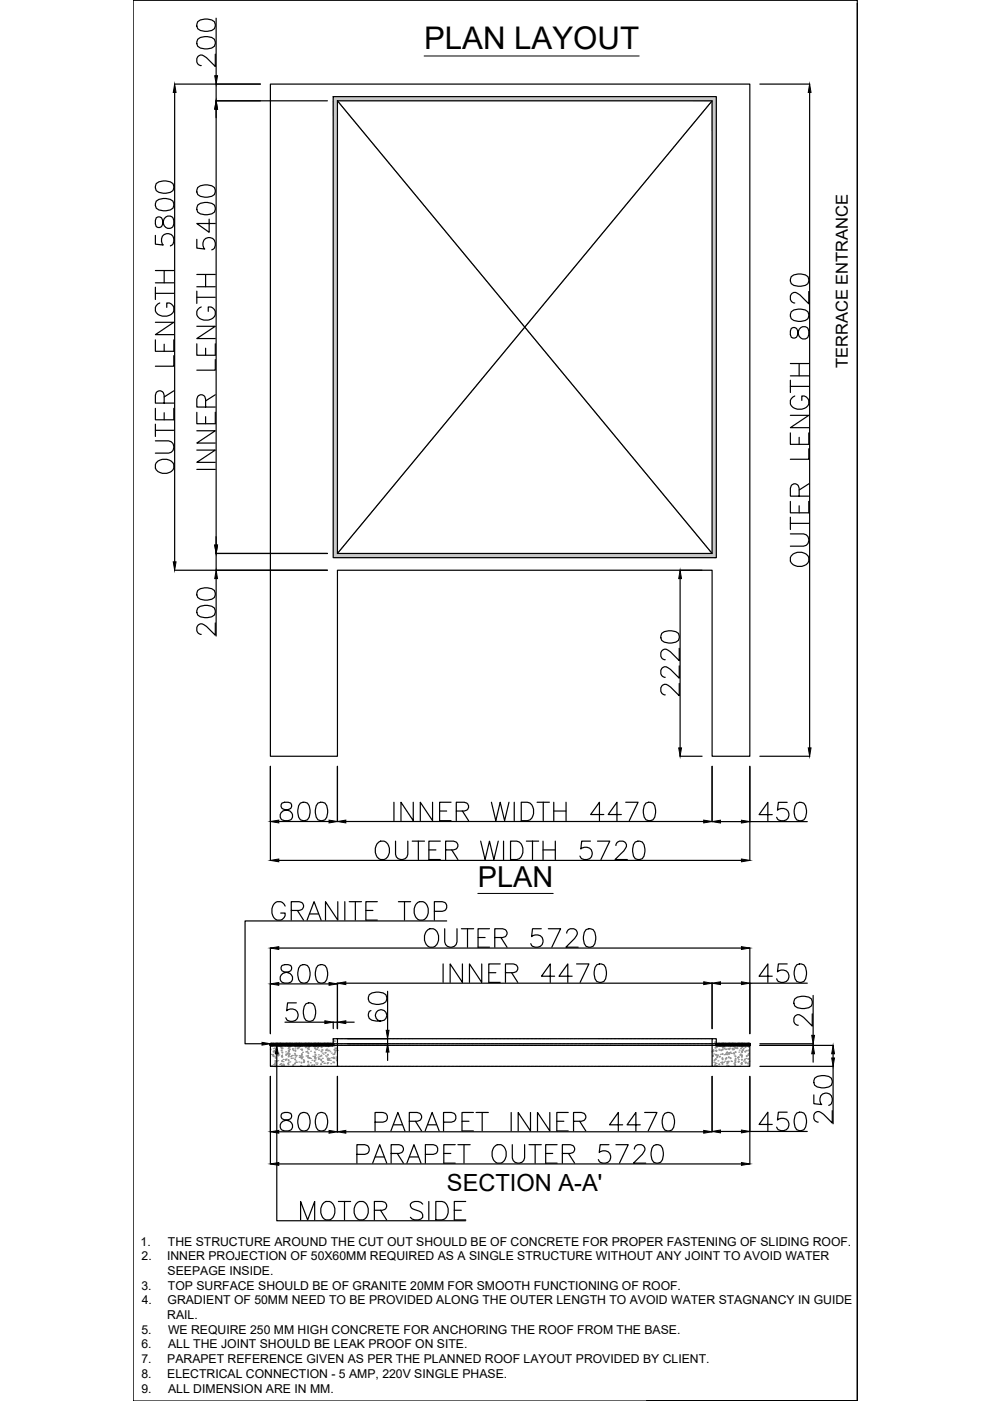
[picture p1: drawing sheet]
<svg xmlns="http://www.w3.org/2000/svg" width="210mm" height="297mm" viewBox="0 0 210 297" stroke-linecap="round" stroke-linejoin="round" font-family="sans-serif">
<defs><g id="words">
<g font-size="7.5">
<text x="56.4" y="196.1">GRANITE TOP</text>
<text x="62.4" y="260">MOTOR SIDE</text>
</g>
<text font-size="6.6" x="89.9" y="10.5">PLAN LAYOUT</text>
<text font-size="6.1" x="101.3" y="188.1">PLAN</text>
<text font-size="5" x="94.8" y="252.6">SECTION A-A'</text>
<text font-size="3.5" x="179.8" y="78.1" transform="rotate(-90 179.8 78.1)">TERRACE ENTRANCE</text>
<g font-size="2.6">
<text x="29.8" y="264.1">1.</text>
<text x="30" y="267.2">2.</text>
<text x="35.4" y="267.2">INNER PROJECTION OF 50X60MM REQUIRED AS A SINGLE STRUCTURE WITHOUT ANY JOINT TO AVOID WATER</text>
<text x="35.6" y="264.1">THE STRUCTURE AROUND THE CUT OUT SHOULD BE OF CONCRETE FOR PROPER FASTENING OF SLIDING ROOF.</text>
<text x="30" y="273.4">3.</text>
<text x="35.5" y="270.3">SEEPAGE INSIDE.</text>
<text x="35.6" y="273.4">TOP SURFACE SHOULD BE OF GRANITE 20MM FOR SMOOTH FUNCTIONING OF ROOF.</text>
<text x="30.1" y="276.6">4.</text>
<text x="35.5" y="279.7">RAIL.</text>
<text x="35.5" y="276.6">GRADIENT OF 50MM NEED TO BE PROVIDED ALONG THE OUTER LENGTH TO AVOID WATER STAGNANCY IN GUIDE</text>
<text x="30" y="282.8">5.</text>
<text x="30" y="285.9">6.</text>
<text x="35.6" y="282.8">WE REQUIRE 250 MM HIGH CONCRETE FOR ANCHORING THE ROOF FROM THE BASE.</text>
<text x="35.7" y="285.9">ALL THE JOINT SHOULD BE LEAK PROOF ON SITE.</text>
<text x="30" y="289">7.</text>
<text x="30" y="292.1">8.</text>
<text x="35.5" y="289">PARAPET REFERENCE GIVEN AS PER THE PLANNED ROOF LAYOUT PROVIDED BY CLIENT.</text>
<text x="35.5" y="292.1">ELECTRICAL CONNECTION - 5 AMP, 220V SINGLE PHASE.</text>
<text x="30" y="295.3">9.</text>
<text x="35.7" y="295.3">ALL DIMENSION ARE IN MM.</text>
</g>
</g></defs>
<!-- layer: 0 -->
<g fill="#c7c8ca" stroke="#c7c8ca" stroke-width=".21">
<path d="M70.7 20.5l81.2 .9v-.9zM70.7 20.5l81.2 .9h-81.2z"/>
<path d="M151 21.4l.9 95.9v-95.9zM151 21.4l.9 95.9h-.9z"/>
<path d="M70.7 21.4l.8 95.9v-95.9zM70.7 21.4l.8 95.9h-.8z"/>
<path d="M70.7 117.3l81.2 .9v-.9zM70.7 117.3l81.2 .9h-81.2z"/>
</g>
<g fill="none" stroke="#000" stroke-width=".25">
<path d="M28.2 .1h153.6v296.9h-153.6zM37 17.8h18.2M37 19.6v99.5M41.9 8.3a3 3 0 0 1 3.6 0 1.26 1.26 0 0 1-.6 1.9 3.2 3.2 0 0 1-3-.4l-.2-.5zM41.9 4.6a3 3 0 0 1 3.6 0 1.26 1.26 0 0 1-.6 1.9 3.3 3.3 0 0 1-3-.4l-.2-.6zM45.6 11.5v2.6l-1.8-1.9a1.18 1.18 0 0 0-1.9-.2l-.2 .4v.8a.97 .97 0 0 0 1 .7M45.8 3.9v12.2M45.8 17.8v3.6M57.3 17.8h101.7v142.5h-8v-39.4h-79.5v39.4h-14.2zM161.1 17.8h10.6M171.7 19.6v139M181.8 .8h.1"/>
<path d="M181.8 .8v296.2h-44.7h44.7M33.1 38.9a3 3 0 0 1 3.6 0 1.28 1.28 0 0 1-.6 1.9 3.2 3.2 0 0 1-3-.4l-.2-.5zM41.9 39.8a3 3 0 0 1 3.6 0 1.26 1.26 0 0 1-.6 1.8 3.2 3.2 0 0 1-3-.3l-.2-.6zM45.8 21.4h23.6M45.8 23.2v92.4M70.7 20.5h81.2v97.7h-81.2zM71.5 21.4h79.5v95.9h-79.5zM32.9 49.9v1.9l1.7 .2a1.38 1.38 0 0 1 0-2.1 1.38 1.38 0 0 1 2.1 .2 1.38 1.38 0 0 1-.6 2M32.9 60h4M32.9 57.4h4M33.1 46.2l-.2 .5 .2 1.3a.78 .78 0 0 0 1.3-.3 1.83 1.83 0 0 1 1.1-1.9 1 1 0 0 1 1.4 .9v.8a1.12 1.12 0 0 1-1.3 1 1.12 1.12 0 0 1-1-1.2l-.2-.7a.78 .78 0 0 0-1.3-.4zM33.1 42.6a3 3 0 0 1 3.6 0 1.28 1.28 0 0 1-.6 1.9 3.3 3.3 0 0 1-3-.4l-.2-.5z"/>
<path d="M34.8 57.4v2.6M41.7 50.7v1.9l1.7 .2a1.38 1.38 0 0 1 0-2.1 1.38 1.38 0 0 1 2 .3 1.38 1.38 0 0 1-.5 2M41.7 58.2h3.9M41.9 43.5a3 3 0 0 1 3.6 0 1.26 1.26 0 0 1-.6 1.8 3.3 3.3 0 0 1-3-.3l-.2-.6zM43.6 58.2v2.6M44.3 46.5v2.8l-2.6-1.9h3.9M167.8 58.6a3 3 0 0 1 3.5 0 1.28 1.28 0 0 1-.6 1.9 3.3 3.3 0 0 1-2.9-.4l-.2-.5zM32.9 72.1v2.4h4v-2.4M32.9 68.3h4l-4 2.6h4M32.9 60.9v2.6M32.9 62.2h4M33.9 64.2a1.44 1.44 0 0 0-1 1.7 1.44 1.44 0 0 0 1.5 1.1 1.8 1.8 0 0 0 2.5-1.8 1.33 1.33 0 0 0-1.5-1v1"/>
<path d="M34.8 73v1.5M36.9 75.4v2.2h-4M41.7 72.9v2.4h3.9v-2.4M41.7 69.2h3.9l-3.9 2.6h3.9M41.7 63h3.9M41.7 61.7v2.6M41.7 60.8h3.9M42.7 65.1a1.43 1.43 0 0 0-1 1.6 1.43 1.43 0 0 0 1.5 1.2 1.8 1.8 0 0 0 2.4-1.9 1.31 1.31 0 0 0-1.4-.9v.9M43.6 73.8v1.5M45.6 76.2v2.3h-3.9M167.6 79.7h3.9M167.6 77.1h3.9"/>
<path d="M167.8 69.6l-.2 .6v.7l.2 .6a.79 .79 0 0 0 1.3-.4 1.77 1.77 0 0 1 1.1-1.8 1 1 0 0 1 1.3 .9v.7a1.12 1.12 0 0 1-1.2 1 1.12 1.12 0 0 1-1.1-1.2l-.1-.7a.79 .79 0 0 0-1.3-.4zM167.8 66.1a3 3 0 0 1 3.5 0 1.27 1.27 0 0 1-.6 1.9 3.2 3.2 0 0 1-2.9-.4l-.2-.6zM169.4 77.1v2.6M171.5 61.8v2.6l-1.9-1.8a1.18 1.18 0 0 0-1.8-.2l-.2 .3v.8a.98 .98 0 0 0 .9 .7M32.9 93.5h2.8a1.32 1.32 0 0 1 1.2 1.3 1.32 1.32 0 0 1-1.2 1.3h-2.8M32.9 86.6v2.4h4v-2.4M32.9 91.2h4M32.9 89.9v2.6M33.1 98.1a2.28 2.28 0 0 1 3.8 .4 1.8 1.8 0 0 1-2.5 1.9 1.49 1.49 0 0 1-1.3-2.3zM34.8 85.5v-1.7l-.2-.6a.91 .91 0 0 0-1.5 0l-.2 .6v1.7h4M34.8 87.5v1.5M36.9 82.9l-2.1 1.3"/>
<path d="M41.7 95.4h3.9l-3.9 2.6h3.9M41.7 91.3h3.9l-3.9 2.6h3.9M41.7 87.4v2.4h3.9v-2.4M41.7 99.5h3.9M43.6 86.3v-1.7l-.2-.5a.91 .91 0 0 0-1.5 0l-.2 .5v1.7h3.9M43.6 88.3v1.5M45.6 83.7l-2 1.3M167.6 91.8v2.4h3.9v-2.4M167.6 88.1h3.9l-3.9 2.6h3.9M167.6 80.6v2.6M167.6 81.9h3.9M168.5 84a1.44 1.44 0 0 0-.9 1.6 1.44 1.44 0 0 0 1.5 1.2 1.79 1.79 0 0 0 2.4-1.9 1.31 1.31 0 0 0-1.5-.9v.9"/>
<path d="M169.4 92.7v1.5M171.5 95.1v2.3h-3.9M45.8 117.3h23.6M45.8 117.3v3.6M167.6 113.2h2.8a1.32 1.32 0 0 1 1.1 1.3 1.32 1.32 0 0 1-1.1 1.3h-2.8M167.6 106.3v2.4h3.9v-2.4M167.6 111h3.9M167.6 109.7v2.6M167.8 117.9a2.26 2.26 0 0 1 3.7 .3 1.79 1.79 0 0 1-2.4 1.9 1.49 1.49 0 0 1-1.3-2.2zM169.4 105.2v-1.7l-.2-.5a.88 .88 0 0 0-1.4 0l-.2 .5v1.7h3.9M169.4 107.2v1.5M171.5 102.6l-2.1 1.3"/>
<path d="M37 120.9h32.4M41.9 128.9a3 3 0 0 1 3.6 0 1.26 1.26 0 0 1-.6 1.9 3.3 3.3 0 0 1-3-.4l-.2-.6zM41.9 125.2a3 3 0 0 1 3.6 0 1.26 1.26 0 0 1-.6 1.8 3.2 3.2 0 0 1-3-.3l-.2-.6zM45.6 132.1v2.6l-1.8-1.9a1.18 1.18 0 0 0-1.9-.2l-.2 .4v.7a1 1 0 0 0 1 .8M45.8 122.7v12.2M140.3 134.3a3.1 3.1 0 0 1 3.5 0 1.28 1.28 0 0 1-.5 1.9 3.2 3.2 0 0 1-3-.4l-.2-.6zM144 137.5v2.6l-1.8-1.9a1.17 1.17 0 0 0-1.9-.2l-.2 .4v.7a.95 .95 0 0 0 .9 .8M144.2 120.9h4.7M144.2 122.7v35.9M144 144.9v2.6l-1.8-1.8a1.22 1.22 0 0 0-1.7-.4l-.4 .5v.8a.98 .98 0 0 0 .9 .7M144 141.2v2.6l-1.8-1.9a1.17 1.17 0 0 0-1.9-.2l-.2 .4v.8a.98 .98 0 0 0 .9 .7M57.3 162.5v19.9"/>
<path d="M59.1 174.2h10.7M59.8 170.3a.79 .79 0 0 0 .4 1.3 1.8 1.8 0 0 1 1.8 1.1 1.02 1.02 0 0 1-.9 1.3h-.8a1.12 1.12 0 0 1-.9-1.2 1.12 1.12 0 0 1 1.1-1l.8-.2a.8 .8 0 0 0 .3-1.3l-.5-.2zM63.7 170.3a1.28 1.28 0 0 1 1.9 .5 3.2 3.2 0 0 1-.4 3 1.28 1.28 0 0 1-1.9-.5 3.3 3.3 0 0 1 .4-3zM67.4 170.3a1.28 1.28 0 0 1 1.9 .5 3.2 3.2 0 0 1-.4 3 1.28 1.28 0 0 1-1.9-.5 3.2 3.2 0 0 1 .4-3zM71.5 162.5v11.7M73.3 174.2h75.9M79.9 178.9a1.45 1.45 0 0 1 1.7-.5 1.45 1.45 0 0 1 1 1.4 1.8 1.8 0 0 1-1.9 2.4 2.26 2.26 0 0 1-.8-3.3zM83.5 170.1v3.9M83.9 178.3v2.8a1.32 1.32 0 0 0 1.3 1.2 1.32 1.32 0 0 0 1.3-1.2v-2.8M87.4 178.3h2.6M87.6 170.1v3.9l-2.6-3.9v3.9M88.7 178.3v3.9"/>
<path d="M91.7 170.1v3.9l-2.6-3.9v3.9M93.2 172h1.5M93.4 178.3h-2.5v3.9h2.5M95.6 170.1h-2.4v3.9h2.4M96.7 172h1.7l.6-.2a.91 .91 0 0 0 0-1.5l-.6-.2h-1.7v3.9M98 172l1.3 2M101.9 178.3l.9 3.9 1-3.9 .9 3.9 .9-3.9M104.2 170.1l.9 3.9 1-3.9 .9 3.9 .9-3.9M106.8 178.3v3.9M108.2 178.3h1.3a2.13 2.13 0 0 1 1 3.4l-.4 .4-.6 .1h-1.3zM109 170.1v3.9M110.5 170.1h1.3a2.13 2.13 0 0 1 1 3.3l-.4 .4-.6 .2h-1.3z"/>
<path d="M111.6 178.3h2.6M112.9 178.3v3.9M113.9 170.1h2.6M115.1 178.3v3.9M115.2 170.1v3.9M117.4 172h2.6M117.4 170.1v3.9M117.7 178.3v3.9M120 170.1v3.9M125.2 178.3h-1.9l-.2 1.7a1.38 1.38 0 0 1 2.1 0 1.38 1.38 0 0 1-.2 2 1.38 1.38 0 0 1-2-.5M126.7 178.3h2.6l-1.9 3.9M128 172.7h-2.8l1.9-2.6v3.9"/>
<path d="M130.6 179.3a.98 .98 0 0 1 .7-1h.8a.96 .96 0 0 1 .5 1.5l-.3 .6-1.9 1.8h2.6M131.7 172.7h-2.7l1.8-2.6v3.9M132.7 170.1h2.6l-1.9 3.9M134.7 178.5a1.27 1.27 0 0 1 1.8 .6 3.2 3.2 0 0 1-.3 3 1.28 1.28 0 0 1-1.9-.6 3.3 3.3 0 0 1 .4-3zM137 170.3a1.28 1.28 0 0 1 1.8 .5 3.3 3.3 0 0 1-.3 3 1.28 1.28 0 0 1-1.9-.5 3.2 3.2 0 0 1 .4-3zM144.2 160.3h4.7M151 162.5v11.7M152.8 174.2h4.4M159 174.2h12.2M159 162.5v19.9M161.1 160.3h10.6M163.7 172.7h-2.8l1.9-2.6v3.9"/>
<path d="M166.9 170.1h-1.9l-.2 1.7a1.38 1.38 0 0 1 2.1-.1 1.38 1.38 0 0 1-.2 2.1 1.38 1.38 0 0 1-2-.5M168.9 170.3a1.27 1.27 0 0 1 1.9 .6 3.2 3.2 0 0 1-.4 2.9 1.28 1.28 0 0 1-1.8-.5 3.2 3.2 0 0 1 .3-3zM59.1 182.4h98.1M90.4 197.5a1.34 1.34 0 0 1 1.3-.6 1.34 1.34 0 0 1 1.1 .9 2.21 2.21 0 0 1-.9 3 1.81 1.81 0 0 1-1.9-2.4zM90.9 180.2h1.5M94.3 196.9v2.8a1.31 1.31 0 0 0 1.3 1.1 1.31 1.31 0 0 0 1.3-1.1v-2.8M94.5 180.2h1.6l.6-.2a.9 .9 0 0 0 0-1.5l-.6-.2h-1.6v3.9M94.7 195.3h-42.7v26h3.6M95.8 180.2l1.3 2M97.8 196.9h2.6M99.1 196.9v3.9M101.4 198.8h1.4"/>
<path d="M103.8 196.9h-2.4v3.9h2.4M104.9 198.8h1.7l.5-.2a.91 .91 0 0 0 0-1.5l-.5-.2h-1.7v3.9M106.2 198.8l1.3 2M114.8 196.9h-1.9l-.2 1.7a1.38 1.38 0 0 1 2.1-.1 1.38 1.38 0 0 1-.3 2.1 1.38 1.38 0 0 1-2-.5M115.1 180.2h2.6M116.3 196.9h2.6l-1.9 3.9M120.2 197.8a1 1 0 0 1 .7-.9h.8a.96 .96 0 0 1 .5 1.5l-2.2 2.4h2.6M124.3 197.1a1.26 1.26 0 0 1 1.8 .6 3.2 3.2 0 0 1-.3 2.9 1.26 1.26 0 0 1-1.9-.5 3.2 3.2 0 0 1 .4-3zM57.3 201v18.2M59.1 201h98.1M59.1 208.6h10.7M59.8 204.7a.79 .79 0 0 0 .4 1.3 1.8 1.8 0 0 1 1.8 1.1 1.03 1.03 0 0 1-.9 1.3h-.8a1.13 1.13 0 0 1-.9-1.2 1.13 1.13 0 0 1 1.1-1l.8-.2a.8 .8 0 0 0 .3-1.3l-.5-.2h-.8z"/>
<path d="M60.4 216.7h8.5M62.8 212.6h-1.8l-.2 1.7a1.38 1.38 0 0 1 2.1 0 1.38 1.38 0 0 1-.3 2 1.38 1.38 0 0 1-2-.5M63.7 204.7a1.27 1.27 0 0 1 1.9 .6 3.2 3.2 0 0 1-.4 2.9 1.26 1.26 0 0 1-1.9-.5 3.3 3.3 0 0 1 .4-3zM64.9 212.8a1.26 1.26 0 0 1 1.8 .6 3.2 3.2 0 0 1-.3 3 1.26 1.26 0 0 1-1.9-.6 3.2 3.2 0 0 1 .4-3zM67.4 204.7a1.27 1.27 0 0 1 1.9 .6 3.2 3.2 0 0 1-.4 2.9 1.26 1.26 0 0 1-1.9-.5 3.2 3.2 0 0 1 .4-3zM70.7 216.7v1.4M70.7 216.7h.8M71.5 208.4v9.7M73.3 208.5h75.9M73.3 216.7h1.8M78.3 210.9a3.1 3.1 0 0 1 3.5 0 1.26 1.26 0 0 1-.5 1.9 3.2 3.2 0 0 1-3-.4l-.2-.6zM78.7 214.3a1.14 1.14 0 0 0-.4 1.6 3.5 3.5 0 0 0 3.1 .4 1.21 1.21 0 0 0 .2-1.9 1.21 1.21 0 0 0-1.9 .4 1.21 1.21 0 0 0 1 1.7"/>
<path d="M82.2 210.2v8.2M93.9 204.4v3.9M98 204.4v3.9l-2.6-3.9v3.9M102.1 204.4v3.9l-2.6-3.9v3.9M103.6 206.2h1.5M106.1 204.4h-2.5v3.9h2.5M107.2 206.2h1.6l.6-.2a.88 .88 0 0 0 0-1.4l-.6-.2h-1.6v3.9M108.5 206.2l1.3 2.1M117.6 207h-2.8l1.9-2.6v3.9M121.3 207h-2.8l1.9-2.6v3.9M122.2 204.4h2.7l-1.9 3.9M126.5 204.6a1.27 1.27 0 0 1 1.9 .5 3.3 3.3 0 0 1-.4 3 1.26 1.26 0 0 1-1.8-.6 3.2 3.2 0 0 1 .3-2.9z"/>
<path d="M151 208.4v9.7M152.8 208.5h4.4M159 201v18.2M159 208.5h12.2M163.7 207h-2.8l1.9-2.6v3.9M166.9 204.4h-1.9l-.2 1.6a1.38 1.38 0 0 1 2.1 0 1.38 1.38 0 0 1-.2 2.1 1.38 1.38 0 0 1-2-.6M168.5 211.8a3 3 0 0 1 3.5 0 1.28 1.28 0 0 1-.5 1.9 3.2 3.2 0 0 1-3-.4l-.2-.6zM168.9 204.6a1.27 1.27 0 0 1 1.9 .5 3.2 3.2 0 0 1-.4 3 1.26 1.26 0 0 1-1.8-.6 3.2 3.2 0 0 1 .3-2.9zM172.2 215v2.6l-1.8-1.9a1.18 1.18 0 0 0-1.9-.2l-.2 .4v.7a.95 .95 0 0 0 .9 .8M172.4 211v8.5M57.3 221.6h13.4v-1.4h.8v5.9h-14.2zM57.3 228.2v18.6"/>
<path d="M57.3 221.6h.1M57.3 221.4h.1M57.4 221.3h-.1M57.4 221.3h.1M57.4 221.3v.1M57.4 221.5l-.1 .1M57.5 221.3h-.1M57.5 221.6h-.1M57.5 221.3l-.2 .2M57.5 221.4h-.1M57.5 221.3v.1M57.6 221.3l-.2 .2"/>
<path d="M57.7 221.3l-.4 .3M57.7 221.3l-.2 .2M57.8 221.4l-.4 .2 .1-.1M57.8 221.4l-.2 .1M57.8 221.3l-.3 .3M57.8 221.3v.2M57.9 221.6h.1M57.9 221.3h.1M57.9 221.6h-.1M57.9 221.5l-.2 .1M57.9 221.5l.3-.2-.3 .2M57.9 221.4l-.2 .2"/>
<path d="M58 221.3l-.4 .3M58 221.3h.1M58 221.5l-.1 .1M58.1 221.6h-.1M58.1 221.3l-.3 .3M58.1 221.5l-.1 .1M58.1 221.6h.1M58.2 221.5l-.1 .1M58.3 221.3l-.2 .1M58.3 221.6h.1M58.3 221.4l-.1 .1M58.3 221.3l-.3 .3"/>
<path d="M58.4 221.3h-.1M58.4 221.3l-.1 .1M58.4 221.6h-.1M58.5 221.3l-.2 .1M58.5 221.5h-.1M58.5 221.5l.1-.2-.4 .3M58.5 221.3l-.1 .1M58.6 221.3l-.4 .3M58.7 223.4v35.4h40M58.7 221.4l-.2 .2M58.7 221.3l-.4 .3M58.7 221.3l-.3 .3"/>
<path d="M58.8 221.5l-.2 .1M58.8 221.3h.1M58.8 221.3l-.2 .2M58.8 221.6h-.1M58.9 221.6h-.1M58.9 221.3l-.4 .3M58.9 221.3l-.2 .3M59 221.4l-.2 .1M59 221.3l-.4 .3M59 221.3h-.1M59 221.3h.1M59.1 221.4l-.3 .2"/>
<path d="M59.1 240h10.7M59.1 221.3l-.2 .2M59.2 221.4l-.3 .2M59.2 221.3l-.3 .3M59.2 221.3h.1M59.2 221.3v.1M59.3 221.5l-.2 .1M59.3 221.3h.1M59.3 221.4v.1M59.4 221.3h-.1M59.4 221.3l-.4 .3 .3-.3M59.4 221.3v.1"/>
<path d="M59.4 221.5l-.1 .1M59.5 221.3h-.1M59.5 221.3l-.3 .3M59.5 221.5l-.1 .1M59.6 221.3l-.2 .1M59.6 221.3l-.1 .2M59.7 221.3l-.4 .3M59.7 221.3l-.2 .2M59.8 236.1a.79 .79 0 0 0 .4 1.3l.7 .1a1.12 1.12 0 0 1 1.1 1.1 1.12 1.12 0 0 1-.9 1.2h-.8a1.12 1.12 0 0 1-.9-1.2 1.12 1.12 0 0 1 1.1-1.1l.8-.1a.8 .8 0 0 0 .3-1.3l-.5-.2h-.8zM59.8 221.3l-.2 .2M59.8 221.5l-.1 .1h.1M59.8 221.5l.1-.2-.3 .3"/>
<path d="M59.8 221.3l-.3 .3M59.9 221.6h.1M59.9 221.3l-.3 .3M60 221.4l-.2 .1M60 221.3l-.2 .3M60.1 221.6h-.1M60.1 221.5l-.1 .1M60.1 221.6h.1M60.2 221.3h.1M60.2 221.3l-.3 .3M60.2 221.5l.4-.2-.4 .3M60.3 221.6h.1"/>
<path d="M60.3 221.4l-.1 .1M60.3 221.3l-.4 .3M60.4 221.3h.1M60.4 221.3l-.3 .3M60.4 221.6h-.1M60.5 221.3l-.2 .1M60.5 221.3v.1M60.6 221.3l-.2 .2M60.7 221.3l-.3 .3M60.8 221.3l-.3 .3M60.8 221.6h-.2M60.8 221.5l-.1 .1"/>
<path d="M60.8 221.3h.1M60.8 221.3l-.2 .2M60.9 221.6h-.1M60.9 221.4l-.3 .2M60.9 221.3l-.4 .3M60.9 221.3l-.1 .2M61 221.4l-.2 .2M61 221.3l-.2 .3M61 221.3h.1M61.1 221.3l-.2 .2M61.2 221.3l-.2 .3M61.2 221.6h-.1"/>
<path d="M61.2 221.3l-.3 .3M61.2 221.3h.1M61.3 221.5l-.1 .1M61.3 221.3h.1M61.3 221.3l-.3 .3M61.3 221.4v.1M61.4 221.3h-.1M61.4 221.5l-.2 .1M61.4 221.3l-.3 .3M61.4 221.3v.1M61.5 221.3l-.3 .3M61.6 221.3l-.3 .3"/>
<path d="M61.6 221.3l-.1 .2 .2-.1M61.7 221.3l-.2 .1M61.7 221.3l-.4 .3M61.7 221.6h.1M61.7 221.3v.1M61.8 221.4l-.3 .2M61.8 221.3l-.2 .2M61.8 221.5l-.1 .1M61.8 221.6h-.1M61.9 221.3l-.1 .1M61.9 221.6h.1M61.9 221.3l-.4 .3"/>
<path d="M62 221.3l-.4 .3M62 221.4l-.2 .2M62 221.4l-.2 .1M62 221.4h.1M62.1 221.3l-.3 .2M62.1 221.3l-.2 .2M62.1 221.6h-.1M62.1 221.5l-.1 .1M62.1 221.6h.1M62.2 221.6h-.1M62.2 221.3h.1M62.2 221.3l-.3 .3"/>
<path d="M62.2 221.5l.4-.2-.3 .3M62.3 221.6h.1M62.3 221.4l-.1 .1M62.3 221.3l-.4 .3M62.4 221.3h.1M62.4 221.3l-.3 .3M62.5 221.3l-.2 .1M62.5 221.3v.1M62.7 221.3l-.3 .2M62.7 221.5h-.1M62.7 221.3l-.3 .3 .4-.3M62.8 221.3l-.3 .3"/>
<path d="M62.8 221.6h.1M62.8 221.3h.1M62.8 221.3l-.1 .2M62.8 221.6h-.2M62.9 221.6h-.1M62.9 221.4l-.2 .2M62.9 221.5l-.1 .1M62.9 221.3l-.3 .3M62.9 221.6h.1M63 221.3l-.2 .2M63 221.4l-.1 .1M63 221.3h.1"/>
<path d="M63.1 221.3l-.1 .1M63.1 221.4l-.1 .2M63.2 221.3l-.3 .2M63.2 221.3l-.3 .3M63.2 221.3h.1M63.3 221.3l-.4 .3M63.3 221.5l-.2 .1M63.3 221.3h.1M63.3 221.3l-.3 .3M63.4 221.3h-.1M63.4 221.3l-.2 .3M63.4 221.3l-.1 .2"/>
<path d="M63.5 221.5l-.1 .1M63.5 221.3l-.3 .3M63.6 221.3l-.4 .3M63.6 221.3v.1M63.6 221.3l-.1 .1M63.7 221.3h-.1M63.7 221.6h-.1M63.7 236.1a1.26 1.26 0 0 1 1.9 .5 3.2 3.2 0 0 1-.4 3 1.26 1.26 0 0 1-1.9-.6 3.3 3.3 0 0 1 .4-2.9zM63.7 221.3l-.4 .3M63.7 221.6h.1M63.8 221.3l-.3 .1M63.8 221.4l-.3 .2"/>
<path d="M63.8 221.3l-.2 .2M63.8 221.5l-.1 .1M63.9 221.3l-.1 .1M63.9 221.6h.1M63.9 221.3l-.4 .3M64 221.3l-.3 .2M64 221.4l-.2 .2 .1-.1M64.1 221.4l-.3 .2M64.1 221.3l-.3 .2M64.1 221.3l-.2 .2M64.1 221.6h.1M64.1 221.5l-.2 .1"/>
<path d="M64.2 221.6h-.1M64.2 221.3h.1M64.2 221.3l-.2 .2M64.2 221.5l.4-.2-.3 .3M64.3 221.6h.1M64.3 221.3l-.4 .3M64.4 221.3h.1M64.4 221.4l-.1 .1M64.4 221.3l-.3 .3M64.5 221.3l-.1 .1M64.5 221.3v.1M64.7 221.3l-.3 .2"/>
<path d="M64.7 221.3l-.3 .3 .2-.1M64.7 221.5v.1M64.8 221.3l-.2 .2M64.8 221.3l-.3 .3M64.8 221.6h.1M64.8 221.3h.1M64.8 221.3l-.3 .3 .2-.1M64.8 221.6h-.2M64.9 221.6h.1M64.9 221.5l-.1 .1M64.9 221.3l-.2 .2M65 221.3h-.1"/>
<path d="M65 221.4l-.3 .2M65 221.3l-.2 .2M65.1 221.3l-.2 .2M65.1 221.5l-.1 .1M65.1 221.4l-.1 .2M65.2 221.3l-.3 .2M65.2 221.6l.3-.3-.3 .3M65.2 221.3l-.3 .3M65.2 221.3h.1M65.3 221.3h-.1M65.3 221.3l-.2 .2M65.3 221.5l-.2 .1"/>
<path d="M65.3 221.3h.1M65.3 221.3l-.3 .3M65.4 221.3h-.1M65.4 221.3l-.1 .2M65.5 221.5l-.1 .1M65.6 221.5l-.1 .1M65.6 221.3l-.1 .1M65.6 221.3l-.4 .3M65.7 221.3h.1M65.7 221.4l-.1 .1M65.7 221.3l-.4 .3M65.7 221.6h.1"/>
<path d="M65.8 221.3l-.3 .2 .1-.2M65.8 221.5l-.2 .1M65.8 221.3l-.1 .1M65.8 221.5l-.1 .1M65.9 221.3l-.1 .2M65.9 221.6h.1M65.9 221.3l-.4 .3M66 221.4l-.2 .2 .2-.1M66 221.3l-.1 .2M66.1 221.3l-.3 .3M66.2 221.5l-.2 .1M66.2 221.3l-.2 .2"/>
<path d="M66.2 221.6h-.1M66.2 221.3l-.3 .3M66.2 221.3h.1M66.3 221.3l-.4 .3M66.3 221.4l-.1 .1M66.4 221.4l-.4 .2M66.5 221.3l-.1 .1M66.5 221.6l.3-.3-.3 .3M66.5 221.3l-.2 .2M66.5 221.3l-.3 .3M66.6 221.3h.1M66.6 221.5l-.2 .1"/>
<path d="M66.6 221.3l-.3 .3 .4-.3M66.7 221.6h-.1M66.7 221.3l-.2 .2M66.7 221.4v.1M66.8 221.5l-.2 .1M66.8 221.3l-.1 .1M66.8 221.5l-.1 .1M66.9 221.6h-.2M66.9 221.3l-.1 .1M67 221.3l-.2 .2M67 221.3l-.2 .3M67 221.4l-.1 .1"/>
<path d="M67.1 221.4l-.3 .2 .1-.1M67.2 221.3l-.3 .2M67.2 221.3v.1M67.3 221.3h-.1M67.3 221.3l-.3 .3M67.3 221.5l-.2 .1M67.4 221.3l-.4 .3 .3-.2M67.4 236.1a1.26 1.26 0 0 1 1.9 .5 3.2 3.2 0 0 1-.4 3 1.26 1.26 0 0 1-1.9-.6 3.2 3.2 0 0 1 .4-2.9zM67.4 221.3l-.2 .3M67.5 221.3l-.2 .2M67.6 221.3l-.2 .1M67.6 221.3l-.1 .2"/>
<path d="M67.6 221.3h.1M67.7 221.4l-.2 .2M67.7 221.3l-.4 .3 .2-.1M67.8 221.6h-.1M67.8 221.3l-.3 .2M67.8 221.4l-.3 .2M67.8 221.4h.1M67.9 221.3l-.3 .3M67.9 221.3l-.2 .1M68 221.5l-.2 .1M68 221.3l-.1 .2M68.1 221.4l-.2 .1"/>
<path d="M68.1 221.3l-.3 .3h.1M68.1 221.5l-.1 .1M68.1 221.6h.1M68.1 221.3h.1M68.2 221.5l-.2 .1M68.2 221.3l-.2 .2M68.2 221.6h.1M68.2 221.6h-.1M68.2 221.3h.1M68.3 221.3l-.4 .3M68.3 221.3l-.1 .1M68.4 221.4l-.2 .1"/>
<path d="M68.4 221.4l-.4 .2M68.5 221.3l-.1 .1M68.6 221.3l-.3 .2M68.6 221.3l-.3 .3M68.6 221.4l-.1 .1M68.6 221.3h.1M68.6 221.5l-.1 .1M68.6 221.5l.3-.2-.4 .3M68.7 221.3l-.4 .3 .4-.3M68.7 221.6h-.1M68.7 221.3l-.1 .1M68.8 221.5l-.2 .1"/>
<path d="M68.8 221.3l-.1 .1M68.8 221.5v.1M68.9 221.6h-.1M68.9 221.4l-.2 .2M68.9 221.3l-.1 .1M69 221.3l-.2 .2M69 221.4l-.1 .2 .2-.1M69 221.3h.1M69.1 221.3h.1M69.1 221.3l-.4 .3M69.1 221.4v.1M69.2 221.3l-.2 .2"/>
<path d="M69.2 221.3v.1M69.3 221.3h-.1M69.3 221.3l-.3 .3M69.3 221.5l-.2 .1M69.4 221.3l-.4 .3 .4-.3M69.4 221.3l-.2 .3M69.5 221.3l-.2 .2M69.6 221.3l-.1 .1M69.6 221.3l-.1 .2M69.7 221.3l-.4 .3 .5-.3M69.7 221.4l-.1 .1M69.8 221.3l-.1 .1"/>
<path d="M69.8 221.4l-.3 .2M69.8 221.4l-.1 .1M69.8 221.6h-.1M69.9 221.6h-.1M69.9 221.4l.1-.1-.1 .2M69.9 221.3l-.3 .3M69.9 221.5l-.2 .1M70 221.3l-.5 .3M70.1 221.4l-.3 .2M70.1 221.3l-.1 .1M70.1 221.5l-.1 .1M70.1 221.6h.1"/>
<path d="M70.1 221.3h.1M70.2 221.5l-.2 .1M70.2 221.3l-.2 .2M70.2 221.6h.1M70.2 221.6h-.1M70.2 221.3h.1M70.3 221.3l-.4 .3M70.3 221.3l-.1 .1M70.4 221.6h.1M70.4 221.4l-.2 .1M70.4 221.4l-.4 .2M70.5 221.3l-.1 .1"/>
<path d="M70.6 221.3l-.1 .1M70.6 221.3l-.3 .2M70.6 221.6v-.1l-.1 .1M70.6 221.5l-.1 .1M70.6 221.4l-.2 .2M70.6 221.3h.1M70.6 221.3l-.3 .3M70.7 221.3l-.1 .1M70.7 221.4l-.3 .2M70.7 221.6h.1M71.5 228.2v11.8M73.3 240h75.9"/>
<path d="M73.7 221.3h8.5M73.7 220.2h8.5M79.5 237.9h1.7a1.03 1.03 0 0 0 1-1 1.03 1.03 0 0 0-1-1h-1.7v3.9M82.2 220.2v1.1M82.2 223.1v1.7M82.9 239.8l1.5-3.9 1.5 3.9M83.4 238.5h1.9M86.8 237.7h1.7l.5-.2a.91 .91 0 0 0 0-1.4l-.5-.2h-1.7v3.9M88.1 237.7l1.3 2.1M90.1 239.8l1.5-3.9 1.5 3.9M90.7 238.5h1.9M94 237.9h1.7a1.03 1.03 0 0 0 1-1 1.03 1.03 0 0 0-1-1h-1.7v3.9"/>
<path d="M98 237.7h1.4M100.4 235.9h-2.4v3.9h2.4M100.9 235.9h2.6M102.2 235.9v3.9M108.4 235.9v3.9M112.5 235.9v3.9l-2.6-3.9v3.9M116.6 235.9v3.9l-2.6-3.9v3.9M118.1 237.7h1.4M120.5 235.9h-2.4v3.9h2.4M121.6 237.7h1.7l.5-.2a.91 .91 0 0 0 0-1.4l-.5-.2h-1.7v3.9M122.9 237.7l1.3 2.1M132 238.5h-2.8l1.9-2.6v3.9"/>
<path d="M135.8 238.5h-2.8l1.8-2.6v3.9M136.7 235.9h2.6l-1.9 3.9M141 236.1a1.26 1.26 0 0 1 1.8 .5 3.2 3.2 0 0 1-.3 3 1.26 1.26 0 0 1-1.9-.6 3.2 3.2 0 0 1 .4-2.9zM151 220.2h.9v1.4h7.1v4.5h-8zM151 228.2v11.8M151.9 221.6h.1M151.9 221.4h.1M151.9 221.3h.1M152 221.3h-.1M152 221.5l-.1 .1M152 221.6h.1M152 221.4l-.1 .1"/>
<path d="M152.1 221.4l-.2 .1M152.1 221.5l-.1 .1M152.2 221.6h.1M152.2 221.3l-.3 .3M152.2 221.3h.1M152.3 221.3l-.4 .3M152.3 221.3l-.2 .2M152.4 221.3l-.1 .2M152.4 221.4l.1-.1-.4 .3M152.4 221.3l-.4 .3M152.6 221.4l-.3 .2M152.6 221.3l-.4 .3"/>
<path d="M152.6 221.3h.1M152.7 221.3l-.4 .3M152.7 221.6h.1M152.7 221.4l-.3 .2 .1-.1M152.7 221.3l-.2 .2M152.7 221.6h-.1M152.7 221.3h.1M152.7 221.4l-.2 .2M152.8 239.9h4.4M152.8 221.4l-.2 .2M152.8 221.3l-.1 .1M152.8 221.4l.1-.1-.4 .3"/>
<path d="M152.9 221.4l-.1 .1M153 221.5l-.2 .1M153 221.4l-.3 .2M153 221.3l-.2 .2M153 221.4v.1M153.1 221.3l-.4 .3 .1-.1M153.1 221.3h.1M153.1 221.3v.1M153.1 221.5l-.2 .1M153.2 221.3h-.1M153.2 221.3l-.3 .3M153.2 221.3v.1"/>
<path d="M153.3 221.3l-.3 .3M153.3 221.3h-.1M153.3 221.5l-.2 .1M153.4 221.4l-.2 .2M153.4 221.4h-.1M153.4 221.3l-.1 .1M153.5 221.3l-.1 .1M153.5 221.3l-.3 .3M153.6 221.6h.1M153.6 221.6h-.1M153.6 221.3l-.2 .2M153.6 221.4l-.2 .2"/>
<path d="M153.7 221.3l-.4 .3 .5-.3M153.7 221.4l-.2 .2M153.8 221.6h.1M153.8 221.4l-.2 .2h.1M153.8 221.5v.1M153.8 221.3l-.2 .2M153.9 221.3h.1M153.9 221.5h.1M154 221.3h-.1M154 221.3l-.3 .3M154 221.6h.1M154.1 221.3l-.1 .1"/>
<path d="M154.1 221.5l-.1 .1M154.2 221.3l-.4 .3M154.2 221.6h.1M154.2 221.3l-.4 .3 .5-.3M154.3 221.3h-.1M154.3 221.3l-.2 .2M154.4 221.4l-.1 .1M154.4 221.3l-.1 .1M154.4 221.4v-.1l-.4 .3M154.5 221.3l-.4 .3M154.6 221.3l-.4 .3M154.6 221.3l-.3 .3"/>
<path d="M154.7 221.4l-.4 .2M154.7 221.6h-.1M154.8 221.4l-.2 .2M154.8 221.3l-.3 .3M154.8 221.4l.1-.1-.4 .3M154.9 221.4l-.2 .1M155 221.5l-.2 .1M155 221.3l-.2 .3M155.1 221.3l-.3 .3M155.1 221.3h-.1M155.1 221.3h.1M155.1 221.3v.1"/>
<path d="M155.1 221.5l-.1 .1M155.2 221.4l.2-.1-.3 .3M155.2 221.3l-.3 .3 .3-.2M155.3 221.3h-.1M155.3 221.3l-.3 .3M155.4 221.4l-.1 .2M155.4 221.3l-.3 .3M155.5 221.3l-.1 .1M155.6 221.3l-.4 .3M155.6 221.6h.1M155.6 221.3l-.2 .2M155.6 221.4l-.2 .2"/>
<path d="M155.7 221.4l-.3 .2M155.7 221.4l-.2 .2M155.7 221.3v.1M155.8 221.6h.1M155.8 221.3l-.4 .3M155.8 221.4l-.2 .2 .2-.1M155.9 221.3l-.3 .2M155.9 221.3h.1M155.9 221.3l-.2 .3M156 221.5l-.3 .1M156 221.6h.1M156 221.3l-.2 .2"/>
<path d="M156.1 221.3h.1M156.1 221.3l-.1 .1M156.2 221.3l-.3 .2M156.2 221.6h.1M156.2 221.4l-.1 .1M156.2 221.3l-.4 .3M156.3 221.3h-.1M156.3 221.4l-.2 .1M156.3 221.3l-.1 .1M156.3 221.3v.1M156.4 221.4l-.1 .1M156.4 221.3l-.3 .3"/>
<path d="M156.4 221.4l.1-.1-.4 .2M156.5 221.3l-.3 .3M156.6 221.3l-.4 .3M156.6 221.5l-.2 .1 .3-.3-.4 .3M156.6 221.3l-.3 .3M156.7 221.6h-.1M156.7 221.5l.2-.2-.4 .3M156.8 221.3l-.3 .3M156.8 221.3h.1M156.9 221.4l-.3 .2M157 221.5l-.2 .1M157 221.3l-.2 .3"/>
<path d="M157.1 221.3l-.3 .3M157.1 221.3h-.1M157.1 221.3h.1M157.1 221.3v.1M157.2 221.5l-.2 .1M157.2 221.4l.2-.1-.3 .3M157.2 221.3l-.3 .3 .3-.2M157.3 221.3h-.1M157.3 221.3l-.1 .2M157.3 221.5v.1M157.4 221.3v.1M157.5 221.3l-.3 .3"/>
<path d="M157.6 221.4l-.2 .2M157.6 221.3l-.4 .3M157.6 221.3l-.2 .2 .1-.2M157.7 221.4l-.3 .2M157.7 221.3v.2M157.8 221.6h.1M157.8 221.3l-.4 .3M157.8 221.5l-.2 .1M157.9 221.4l-.3 .2M157.9 221.3l-.4 .3M157.9 221.3v.1M157.9 221.3l-.2 .3"/>
<path d="M157.9 221.5l-.1 .1M158 221.5l-.1 .1M158 221.6h.1M158.1 221.3l-.4 .3M158.1 221.3h.1M158.1 221.3v.1M158.2 221.3l-.2 .1M158.2 221.5h-.1M158.2 221.6h.1M158.2 221.4l-.1 .1M158.2 221.3l-.4 .3M158.3 221.3h.1"/>
<path d="M158.3 221.3l-.1 .1M158.3 221.6h-.1M158.3 221.5l.2-.2-.4 .2M158.3 221.4l-.2 .2M158.4 221.3l-.2 .1M158.4 221.3l-.1 .2M158.5 221.3v.1M158.6 221.3l-.3 .3M158.6 221.6h.1M158.7 221.3l-.3 .3M158.7 221.6l.2-.3-.4 .3M158.7 221.5l-.2 .1"/>
<path d="M158.8 221.3l-.5 .3M158.8 221.3h.1M158.9 221.4l-.2 .1M158.9 221.5v.1M159 221.6h-.1M159 228.2v18.6M159 221.3l-.2 .3M159 221.4l-.1 .1M159 221.5l-.2 .1M159 239.9h12.2M161.1 221.6h15.6M161.1 221.3h11.3v.3"/>
<path d="M161.1 226.1h15.6M163.7 238.4h-2.8l1.9-2.6v3.9M166.9 235.8h-1.9l-.2 1.7a1.38 1.38 0 0 1 2.1-.1 1.38 1.38 0 0 1-.2 2.1 1.38 1.38 0 0 1-2-.5M168.9 236a1.27 1.27 0 0 1 1.9 .5 3.2 3.2 0 0 1-.4 3 1.26 1.26 0 0 1-1.8-.5 3.2 3.2 0 0 1 .3-3zM172.4 223.4v1.8M172.6 232.1v1.9l1.6 .2a1.38 1.38 0 0 1 0-2.1 1.38 1.38 0 0 1 2.1 .3 1.38 1.38 0 0 1-.6 2M172.7 228.6a3.1 3.1 0 0 1 3.6 0 1.27 1.27 0 0 1-.6 1.9 3.2 3.2 0 0 1-3-.4l-.1-.6zM176.5 235.5v2.6l-1.9-1.9a1.22 1.22 0 0 0-1.7-.3l-.3 .5v.8a.98 .98 0 0 0 .9 .7M176.6 223.4v.9M176.6 226.1v12.2M59.1 246.8h98.1M75.7 244.7h1.6a1.03 1.03 0 0 0 1-1 1.03 1.03 0 0 0-1-1h-1.6v3.9"/>
<path d="M79 246.6l1.5-3.9 1.5 3.9M79.6 245.3h1.8M82.9 244.6h1.7l.6-.2a.9 .9 0 0 0 0-1.5l-.6-.2h-1.7v3.9M84.2 244.6l1.3 2M86.3 246.6l1.5-3.9 1.5 3.9M86.8 245.3h1.9M90.2 244.7h1.7a1.03 1.03 0 0 0 .9-1 1.03 1.03 0 0 0-.9-1h-1.7v3.9M94.1 244.6h1.5M96.5 242.7h-2.4v3.9h2.4M97.1 242.7h2.6M98.4 242.7v3.9M104.7 243.3a1.44 1.44 0 0 1 1.7-.6 1.44 1.44 0 0 1 .9 1.5 1.8 1.8 0 0 1-1.8 2.4 2.26 2.26 0 0 1-.8-3.3z"/>
<path d="M108.6 242.7v2.8a1.32 1.32 0 0 0 1.3 1.1 1.32 1.32 0 0 0 1.3-1.1v-2.8M112.2 242.7h2.6M113.5 242.7v3.9M115.7 244.6h1.5M118.1 242.7h-2.4v3.9h2.4M119.2 244.6h1.7l.6-.2a.9 .9 0 0 0 0-1.5l-.6-.2h-1.7v3.9M120.5 244.6l1.3 2M129.1 242.7h-1.9l-.1 1.7a1.38 1.38 0 0 1 2-.1 1.38 1.38 0 0 1-.2 2.1 1.38 1.38 0 0 1-2-.5M130.6 242.7h2.6l-1.9 3.9M134.5 243.6a.95 .95 0 0 1 .7-.9h.8a.96 .96 0 0 1 .5 1.5l-.3 .5-1.9 1.9h2.6M138.6 242.9a1.26 1.26 0 0 1 1.9 .5 3.2 3.2 0 0 1-.4 3 1.25 1.25 0 0 1-1.9-.5 3.2 3.2 0 0 1 .4-3zM181.8 297h.1"/>
</g>
<!-- layer: HIDDEN -->
<g fill="none" stroke="#000" stroke-width=".25">
<path d="M71.5 21.4l.1 .1M71.7 21.5l.3 .4M72 21.9l.1 .1M72.1 22.1l.2 .2M72.3 22.3l.2 .2M72.5 22.6l.1 .1M72.6 22.7l.1 .1M72.7 22.8l.2 .2M73 23.1v.1M73.1 23.2v.1M73.2 23.4h.1M73.3 23.5l.1 .1"/>
<path d="M73.4 23.6l.2 .2M73.6 23.9l.1 .1M73.7 24l.2 .2M73.9 24.3l.1 .1M74 24.4l.1 .1M74.2 24.5v.1M74.3 24.7v.1M74.4 24.8l.3 .3M74.7 25.2l.1 .1M74.8 25.3l.2 .2M75 25.6l.3 .3M75.3 26l.3 .3"/>
<path d="M75.7 26.3v.1M75.8 26.5v.1M75.9 26.6l.1 .1M76 26.7l.1 .1M76.1 26.9l.1 .1M76.2 27l.1 .1M76.3 27.1l.1 .1M76.4 27.3l.2 .2M76.6 27.5l.1 .1M76.7 27.7h.1M76.9 27.8v.1M77 27.9v.1"/>
<path d="M77.1 28.1l.3 .3M77.4 28.4l.1 .1M77.5 28.6l.2 .2M77.7 28.8l.2 .2M77.9 29.1l.1 .1M78 29.2l.3 .4M78.4 29.6v.1M78.5 29.7v.1M78.6 29.9l.1 .1M78.7 30l.1 .1M78.8 30.1l.2 .2M79 30.4l.1 .1"/>
<path d="M79.1 30.5l.2 .2M79.3 30.8l.1 .1M79.4 30.9l.1 .1M79.6 31v.1M79.7 31.2v.1M79.8 31.3v.1M79.9 31.4l.2 .3M80.1 31.7l.1 .1M80.2 31.8l.2 .2M80.4 32.1l.2 .2M80.6 32.3l.1 .1M80.7 32.5l.3 .3"/>
<path d="M81.1 32.9v.1M81.2 33v.1M81.3 33.1l.2 .3M81.5 33.4l.2 .2M81.7 33.7h.1M81.8 33.8l.2 .2M82 34l.1 .1M82.1 34.2l.1 .1M82.3 34.3v.1M82.4 34.4v.1M82.5 34.6l.3 .3M82.8 35h.1"/>
<path d="M82.9 35.1l.2 .2M83.1 35.4l.2 .2M83.3 35.6l.1 .1M83.4 35.7l.2 .3M83.7 36v.1M83.8 36.1v.1M83.9 36.3v.1M84 36.4l.1 .1M84.1 36.5l.1 .1M84.2 36.7l.2 .2M84.4 36.9l.1 .1M84.5 37l.2 .3"/>
<path d="M84.7 37.3l.1 .1M84.8 37.4l.1 .1M85 37.6v.1M85.1 37.7v.1M85.2 37.8l.1 .2M85.4 38.1v.1M85.5 38.2l.1 .1M85.6 38.4l.2 .2M85.8 38.6l.2 .2M86 38.9l.1 .1M86.1 39l.3 .3M86.5 39.4v.1"/>
<path d="M86.6 39.5v.1M86.7 39.7l.2 .2M86.9 39.9l.2 .2M135.6 39.9v.1M135.8 39.8l-.1 .1M136 39.5l-.2 .2M136.1 39.4l-.1 .1M136.4 39l-.3 .3M136.5 38.9l-.1 .1M136.6 38.7l-.1 .1M136.7 38.6v.1M136.9 38.4l-.1 .2"/>
<path d="M137 38.2v.1M137.1 38.1v.1M137.4 37.8l-.2 .2M137.5 37.7l-.1 .1M137.6 37.6l-.1 .1M137.8 37.3l-.2 .2M138 37l-.2 .3M138.1 36.9l-.1 .1M138.2 36.8v.1M138.3 36.7h.1M138.5 36.5l-.1 .1M138.7 36.3l-.2 .2"/>
<path d="M138.8 36.1l-.1 .1M139.1 35.7l-.3 .4M139.2 35.6l-.1 .1M139.3 35.5l-.1 .1M139.4 35.4h.1M139.6 35.1l-.1 .2M139.7 35h.1M139.8 34.8v.1M140.1 34.6l-.2 .2M140.2 34.4l-.1 .1M140.3 34.3l-.1 .1M140.4 34.2l-.1 .1"/>
<path d="M140.5 34l-.1 .1M140.8 33.7l-.3 .3M140.9 33.5v.1M141 33.4v.1M141.1 33.3v.1M141.4 33l-.2 .2M141.5 32.9l-.1 .1M141.8 32.5l-.3 .3M141.9 32.3l-.1 .1M142 32.2l-.1 .1M142.1 32.1l-.1 .1M142.2 32h.1"/>
<path d="M142.4 31.7l-.1 .2M142.5 31.6v.1M142.8 31.3l-.2 .2M142.9 31.2l-.1 .1M143 31l-.1 .1M143.1 30.9l-.1 .1M143.2 30.8l-.1 .1M143.4 30.5l-.2 .2M143.6 30.3l-.2 .2M143.7 30.1v.1M143.8 30v.1M144.1 29.7l-.2 .3"/>
<path d="M144.2 29.6l-.1 .1M144.3 29.5l-.1 .1M144.5 29.2l-.2 .2M144.7 29l-.2 .2M144.8 28.8l-.1 .1M145.1 28.4l-.2 .4M145.2 28.3v.1M145.4 28.2l-.1 .1M145.5 28.1h-.1M145.6 27.9l-.1 .1M145.8 27.7l-.2 .2M145.9 27.5l-.1 .1"/>
<path d="M146.2 27.1l-.3 .4M146.4 26.9l-.1 .2M146.8 26.5l-.3 .3M146.9 26.3l-.1 .1M147 26.2l-.1 .1M147.1 26.1l-.1 .1M147.2 26l-.1 .1M147.4 25.7l-.2 .2M147.5 25.6l-.1 .1M147.8 25.2l-.2 .3M147.9 25v.1M148.1 24.9l-.1 .1"/>
<path d="M148.2 24.8l-.1 .1M148.3 24.7l-.1 .1M148.5 24.4l-.2 .2M148.6 24.3l-.1 .1M148.8 24l-.2 .2M148.9 23.9l-.1 .1M149 23.7l-.1 .1M149.1 23.6v.1M149.2 23.5v.1M149.5 23.2l-.2 .2M149.6 23.1l-.1 .1M149.7 23h-.1"/>
<path d="M149.8 22.8l-.1 .1M149.9 22.7l-.1 .1M150.1 22.4l-.2 .3M150.2 22.3l-.1 .1M150.5 21.9l-.2 .4M150.6 21.8v.1M150.7 21.7h.1M150.9 21.5l-.1 .1M151 21.4l-.1 .1M87.1 40.2l.3 .3M87.4 40.6l.1 .1M87.5 40.7l.1 .1"/>
<path d="M87.7 40.8v.1M87.8 41h.1M87.9 41.1l.1 .2M88.1 41.3v.1M88.2 41.5l.1 .1M88.3 41.6l.1 .1M88.4 41.7l.1 .1M88.5 41.9l.3 .3M88.8 42.3l.1 .1M88.9 42.4l.2 .2M89.2 42.7l.1 .2M89.4 42.9v.1"/>
<path d="M89.5 43l.1 .1M89.6 43.2l.3 .3M89.9 43.6l.2 .2M90.1 43.8l.3 .4M90.5 44.2v.1M90.6 44.4l.1 .2M90.8 44.6v.1M90.9 44.7l.1 .1M91 44.9l.1 .1M91.1 45l.1 .1M91.2 45.1l.3 .4M91.5 45.5l.1 .1"/>
<path d="M91.6 45.7l.2 .2M91.9 45.9l.1 .2M92.1 46.2v.1M92.2 46.3l.1 .1M92.3 46.4l.2 .2M92.5 46.7l.1 .1M92.6 46.8l.1 .1M92.7 47h.1M92.8 47.1l.1 .1M92.9 47.2l.2 .2M93.2 47.5v.1M93.3 47.6l.1 .2"/>
<path d="M93.5 47.9v.1M93.6 48l.1 .1M93.7 48.1l.1 .1M93.8 48.3l.1 .1M93.9 48.4l.3 .3M94.2 48.8l.1 .1M94.3 48.9l.2 .2M94.6 49.2v.1M94.7 49.3v.1M94.8 49.4v.1M94.9 49.6l.1 .1M95 49.7l.2 .2"/>
<path d="M95.2 49.9l.1 .1M95.3 50.1l.1 .1M95.4 50.2l.1 .1M95.5 50.3l.3 .4M95.9 50.7v.1M96 50.9v.1M96.1 51v.1M96.2 51.1v.1M96.3 51.3h.1M96.4 51.4l.1 .1M96.5 51.5l.1 .1M96.6 51.7l.3 .3"/>
<path d="M96.9 52l.1 .1M97 52.2l.2 .2M97.3 52.4l.1 .2M97.5 52.7v.1M97.6 52.8l.3 .4M97.9 53.2l.1 .1M98 53.3l.1 .1M98.1 53.5l.1 .1M98.2 53.6l.1 .1M98.3 53.7l.1 .1M98.4 53.9l.1 .1M98.6 54v.1"/>
<path d="M98.7 54.1l.1 .2M98.9 54.4v.1M99 54.5v.1M99.1 54.6l.2 .3M99.3 54.9l.3 .4M99.6 55.3l.1 .1M99.7 55.4l.2 .2M99.9 55.7l.2 .2M100.2 56h.1M100.3 56.1l.3 .3M100.6 56.5l.1 .1M100.7 56.6l.1 .1"/>
<path d="M100.8 56.7l.1 .1M100.9 56.9l.1 .1M101 57l.2 .2M101.3 57.3h.1M101.4 57.4l.1 .2M101.6 57.6v.1M101.7 57.8l.2 .2M101.9 58l.3 .4M102.2 58.4l.1 .1M102.3 58.6h.1M102.4 58.7l.2 .2M102.6 59l.2 .2"/>
<path d="M102.9 59.2v.1M103 59.3l.3 .4M103.3 59.7l.1 .1M103.4 59.9l.1 .1M103.5 60l.1 .1M119.1 59.9l-.2 .2M119.2 59.7v.1M119.6 59.3l-.3 .4M119.7 59.2l-.1 .1M119.8 59.1l-.1 .1M119.9 59h-.1M120.2 58.6l-.3 .3"/>
<path d="M120.3 58.4l-.1 .1M120.5 58.2l-.1 .2M120.6 58v.1M120.7 57.9v.1M120.9 57.8l-.1 .1M121 57.6l-.1 .1M121.2 57.4l-.2 .2M121.3 57.3h-.1M121.4 57.1l-.1 .1M121.5 57l-.1 .1M121.6 56.9l-.1 .1M121.8 56.6l-.2 .2"/>
<path d="M121.9 56.5v.1M122.3 56.1l-.3 .3M122.4 56h-.1M122.5 55.8l-.1 .1M122.6 55.7l-.1 .1M122.9 55.3l-.3 .3M123 55.2l-.1 .1M123.2 54.9l-.1 .2M123.4 54.6l-.1 .3M123.5 54.5v.1M123.7 54.4l-.1 .1M123.9 54.1l-.2 .2"/>
<path d="M124 54l-.1 .1M124.1 53.9l-.1 .1M124.2 53.7l-.1 .1M124.3 53.6l-.1 .1M124.5 53.3l-.2 .3M124.6 53.2v.1M125 52.8l-.3 .4M125.1 52.7l-.1 .1M125.2 52.6h-.1M125.3 52.4l-.1 .1M125.6 52l-.3 .4M125.7 51.9l-.1 .1"/>
<path d="M125.8 51.8v.1M126 51.5l-.1 .2M126.2 51.3l-.1 .2M126.4 51.1l-.1 .1M126.5 51l-.1 .1M126.6 50.9l-.1 .1M126.7 50.7l-.1 .1M126.8 50.6l-.1 .1M126.9 50.5l-.1 .1M127 50.3l-.1 .1M127.2 50.1l-.2 .2M127.3 49.9v.1"/>
<path d="M127.4 49.8v.1M127.6 49.7l-.1 .1M127.7 49.6l-.1 .1M127.9 49.3l-.2 .2M128 49.2l-.1 .1M128.3 48.8l-.3 .3M128.4 48.6l-.1 .1M128.6 48.4l-.2 .2M128.9 48l-.2 .4M129.1 47.9l-.1 .1M129.2 47.7l-.1 .1M129.3 47.6l-.1 .1"/>
<path d="M129.4 47.5l-.1 .1M129.5 47.3l-.1 .1M129.6 47.2l-.1 .1M129.7 47.1l-.1 .1M129.9 46.8l-.2 .2M130 46.7v.1M130.1 46.6h.1M130.2 46.4v.1M130.4 46.3l-.1 .1M130.6 46l-.2 .3M130.7 45.9l-.1 .1M131 45.5l-.3 .4"/>
<path d="M131.1 45.4l-.1 .1M131.2 45.3h-.1M131.6 44.7l-.3 .5M131.8 44.6l-.1 .1M132 44.4l-.2 .2M132.1 44.2l-.1 .1M132.2 44.1l-.1 .1M132.3 44h-.1M132.4 43.8l-.1 .1M132.6 43.6l-.2 .2M132.7 43.4v.1M132.8 43.3v.1"/>
<path d="M132.9 43.2v.1M133.1 43l-.1 .1M133.3 42.8l-.2 .2M133.4 42.7h-.1M133.7 42.3l-.3 .3M133.8 42.1l-.1 .1M133.9 42l-.1 .1M134 41.9v.1M134.3 41.5l-.2 .3M134.5 41.3l-.1 .1M134.7 41.1l-.2 .2M134.8 41h-.1"/>
<path d="M134.9 40.8l-.1 .1M135 40.7l-.1 .1M135.1 40.6l-.1 .1M135.3 40.3l-.2 .2M135.4 40.2v.1M135.5 40v.1M102.7 79.7l-.3 .3M102.8 79.6h.1M102.9 79.4v.1M103 79.3v.1M103.4 78.9l-.3 .3M103.5 78.8l-.1 .1"/>
<path d="M103.6 60.1l.1 .1M103.7 78.5l-.2 .2M103.7 60.3l.2 .2M103.8 78.4l-.1 .1M103.9 78.2l-.1 .1M103.9 60.5l.1 .1M104 78.1l-.1 .1M104.1 60.6l.1 .3M104.1 78v.1M104.3 60.9v.1M104.3 77.7l-.1 .2M104.4 61v.1"/>
<path d="M104.4 77.6v.1M104.5 61.2l.1 .1M104.6 77.5l-.1 .1M104.6 61.3l.1 .1M104.7 77.3l-.1 .1M104.7 61.4l.2 .2M104.9 61.7l.2 .2M105 76.9l-.3 .4M105.1 76.8l-.1 .1M105.1 62l.2 .2M105.3 62.2l.2 .2M105.4 76.4l-.3 .4"/>
<path d="M105.5 76.3v.1M105.6 62.5v.1M105.6 76.2h.1M105.7 62.6l.3 .3M105.7 76v.1M106 63l.1 .1M106.1 75.6l-.3 .4M106.1 63.1l.1 .1M106.2 75.5l-.1 .1M106.2 63.3h.1M106.3 63.4l.1 .1M106.4 75.3l-.2 .2"/>
<path d="M106.4 63.5l.2 .2M106.5 75.1l-.1 .1M106.6 75l-.1 .1M106.6 63.8l.1 .1M106.7 74.9h-.1M106.8 63.9v.1M106.8 74.7v.1M106.9 64v.1M107 64.2v.1M107 74.5l-.1 .2M107.1 64.3l.2 .2M107.1 74.3v.1"/>
<path d="M107.3 74.2l-.1 .1M107.3 64.6l.1 .1M107.4 74.1l-.1 .1M107.4 64.7l.2 .2M107.5 73.9l-.1 .1M107.6 64.9l.1 .1M107.7 73.7l-.2 .2M107.7 65.1l.1 .1M107.8 73.6h-.1M107.8 65.2l.1 .1M107.9 73.4l-.1 .1M107.9 65.3l.1 .1"/>
<path d="M108 73.3l-.1 .1M108 65.5l.3 .3M108.1 73.2l-.1 .1M108.3 72.9l-.1 .2M108.4 65.9v.1M108.4 72.8v.1M108.5 66l.2 .2M108.7 66.3l.2 .2M108.8 72.4l-.3 .3M108.9 72.2l-.1 .1M108.9 66.5l.1 .1M109 72.1l-.1 .1"/>
<path d="M109 66.6l.1 .1M109.1 72l-.1 .1M109.1 66.8l.2 .2M109.2 71.9l-.1 .1M109.3 67l.1 .1M109.4 71.6l-.2 .2M109.5 67.2v.1M109.5 71.5v.1M109.6 67.3v.1M109.7 67.4v.1M109.7 71.2l-.1 .2M109.8 67.6l.2 .2"/>
<path d="M109.8 71.1v.1M110 70.9l-.1 .1M110 67.8l.1 .1M110.1 70.8l-.1 .1M110.1 68l.2 .2M110.3 68.2l.1 .1M110.4 70.4l-.3 .4M110.4 68.3l.1 .1M110.5 70.3l-.1 .1M110.5 68.5l.1 .1M110.6 70.2h-.1M110.6 68.6l.1 .1"/>
<path d="M110.7 68.7l.1 .1M110.8 69.9l-.2 .2M110.8 68.9l.2 .2M111 69.6l-.2 .3M111.1 69.1v.1M111.1 69.5v.1M111.2 69.3l.2 .2M111.4 69.5l.2 .2M111.5 69.1l-.3 .4M111.6 69l-.1 .1M111.6 69.8l.1 .1M111.7 68.9h-.1"/>
<path d="M111.7 69.9l.1 .1M111.8 68.7l-.1 .1M111.8 70l.2 .2M112 68.5l-.2 .2M112 70.3l.1 .1M112.1 68.3l-.1 .1M112.2 70.4v.1M112.2 68.2v.1M112.3 70.6h.1M112.4 70.7v.1M112.4 68l-.1 .2M112.5 70.8l.1 .2"/>
<path d="M112.5 67.8v.1M112.6 67.7v.1M112.7 71.1l.1 .1M112.8 67.6h-.1M112.8 71.2l.2 .2M112.9 67.4l-.1 .1M113 71.5l.1 .1M113.1 67.2l-.2 .2M113.1 71.6l.1 .1M113.2 67l-.1 .1M113.2 71.7l.1 .1M113.3 66.9l-.1 .1"/>
<path d="M113.3 71.9l.1 .1M113.4 66.8l-.1 .1M113.4 72l.3 .3M113.5 66.6l-.1 .1M113.8 72.4v.1M113.8 66.3l-.3 .3M113.9 72.5l.2 .2M114.1 72.8l.2 .2M114.2 65.9l-.3 .3M114.3 65.7l-.1 .1M114.3 73l.1 .1M114.4 65.6l-.1 .1"/>
<path d="M114.4 73.2l.1 .1M114.5 65.5l-.1 .1M114.5 73.3l.2 .2M114.6 65.3l-.1 .1M114.7 73.6h.1M114.8 65.1l-.2 .2M114.9 73.7v.1M114.9 64.9v.1M115 73.8v.1M115.1 73.9v.1M115.1 64.7l-.1 .2M115.2 74.1l.1 .2"/>
<path d="M115.2 64.6v.1M115.3 64.4v.1M115.4 74.3l.1 .1M115.5 64.3l-.1 .1M115.5 74.5l.2 .2M115.6 64.2l-.1 .1M115.7 74.7l.1 .1M115.8 63.9l-.2 .2M115.8 74.9h.1M115.9 63.8l-.1 .1M115.9 75l.1 .1M116 63.6l-.1 .1"/>
<path d="M116 75.1l.1 .1M116.1 75.3l.3 .3M116.2 63.4l-.2 .2M116.4 63.1l-.2 .2M116.5 75.6v.1M116.5 63v.1M116.6 75.8l.2 .2M116.8 76l.3 .4M116.9 62.6l-.3 .3M117 62.5l-.1 .1M117.1 62.3l-.1 .1M117.1 76.4l.3 .4"/>
<path d="M117.2 62.2l-.1 .1M117.3 62.1l-.1 .1M117.4 76.8l.1 .1M117.5 61.8l-.2 .2M117.5 76.9l.1 .1M117.6 61.7l-.1 .1M117.7 77.1v.1M117.8 77.2v.1M117.8 61.4l-.1 .2M117.9 77.3l.1 .3M117.9 61.3v.1M118 61.2v.1"/>
<path d="M118.1 77.6l.1 .1M118.2 61l-.1 .1M118.2 77.7l.1 .1M118.3 60.9l-.1 .1M118.3 77.9h.1M118.4 78l.1 .1M118.5 60.6l-.2 .3M118.5 78.1l.1 .1M118.6 60.5l-.1 .1M118.6 78.2l.1 .1M118.7 60.4l-.1 .1M118.7 78.4l.1 .1"/>
<path d="M118.8 60.3h-.1M118.8 78.5l.3 .4M118.9 60.1l-.1 .1M119.2 78.9v.1M119.3 79l.2 .2M119.5 79.3l.2 .2M119.7 79.6h.1M119.8 79.7l.3 .3M86 99.9l-.1 .1M86.1 99.8l-.1 .1M86.2 99.6l-.1 .1M86.5 99.2l-.3 .4"/>
<path d="M86.6 99.1v.1M86.9 98.9l-.2 .2M87.1 98.6l-.2 .2M87.2 98.5h-.1M87.3 98.3l-.1 .1M87.5 98.1l-.2 .2M87.6 97.9l-.1 .1M87.7 97.8v.1M87.8 97.7v.1M87.9 97.5v.1M88.1 97.3l-.1 .2M88.3 97.2h-.1"/>
<path d="M88.4 97l-.1 .1M88.5 96.9l-.1 .1M88.6 96.8l-.1 .1M88.8 96.5l-.2 .2M88.9 96.4l-.1 .1M89.2 96l-.3 .3M89.3 95.8v.1M89.4 95.7v.1M89.7 95.5l-.2 .2M89.9 95.2l-.2 .2M90 95.1l-.1 .1M90.2 94.8l-.2 .2"/>
<path d="M90.3 94.7l-.1 .1M90.4 94.5l-.1 .1M90.5 94.4v.1M90.6 94.3v.1M90.8 94l-.1 .2M91 93.9l-.1 .1M91.1 93.8h-.1M91.2 93.6l-.1 .1M91.3 93.5l-.1 .1M91.5 93.2l-.2 .3M91.6 93.1l-.1 .1M91.9 92.7l-.3 .4"/>
<path d="M92 92.6v.1M92.1 92.5h.1M92.3 92.3l-.1 .1M92.6 91.9l-.3 .4M92.7 91.8l-.1 .1M92.9 91.6l-.2 .2M93 91.4l-.1 .1M93.1 91.3l-.1 .1M93.2 91.2h.1M93.3 91v.1M93.7 90.6l-.3 .4M93.8 90.5l-.1 .1"/>
<path d="M93.9 90.4l-.1 .1M94 90.2l-.1 .1M94.2 90l-.2 .2M94.3 89.9h-.1M94.6 89.5l-.3 .3M94.7 89.3v.1M94.8 89.2v.1M95 89.1l-.1 .1M95.3 88.7l-.3 .3M95.4 88.5l-.1 .1M95.6 88.3l-.2 .2M95.7 88.2l-.1 .1"/>
<path d="M95.8 88l-.1 .1M96 87.8l-.1 .2M96.2 87.5l-.1 .2M96.4 87.4l-.1 .1M96.5 87.2l-.1 .1M96.6 87.1l-.1 .1M96.7 87l-.1 .1M96.9 86.7l-.2 .2M97 86.6l-.1 .1M97.3 86.2l-.3 .3M97.4 86.1v.1M97.5 85.9v.1"/>
<path d="M97.7 85.8l-.1 .1M98 85.4l-.3 .4M98.1 85.3l-.1 .1M98.3 85l-.2 .2M98.4 84.9l-.1 .1M98.5 84.8l-.1 .1M98.6 84.6v.1M98.7 84.5v.1M99 84.1l-.2 .4M99.3 83.9l-.2 .2M99.6 83.5l-.3 .3M99.7 83.3l-.1 .1"/>
<path d="M100 82.9l-.3 .4M100.1 82.8v.1M100.2 82.7v.1M100.4 82.6h-.1M100.7 82.2l-.3 .3M100.8 82l-.1 .1M101 81.8l-.2 .2M101.1 81.6l-.1 .1M101.2 81.5l-.1 .1M101.3 81.4v.1M101.4 81.2v.1M101.6 81l-.1 .2"/>
<path d="M101.9 80.7l-.2 .2M102 80.6l-.1 .1M102.1 80.5l-.1 .1M102.3 80.2l-.2 .2M102.4 80.1l-.1 .1M120.1 80.1l.1 .1M120.2 80.2l.1 .1M120.4 80.3v.1M120.5 80.5v.1M120.6 80.6v.1M120.7 80.7v.1M120.8 80.9h.1"/>
<path d="M120.9 81l.2 .2M121.1 81.2l.1 .1M121.2 81.4l.1 .1M121.3 81.5l.1 .1M121.4 81.6l.1 .1M121.5 81.8l.2 .2M121.8 82v.1M121.9 82.2v.1M122 82.3v.1M122.1 82.4l.1 .1M122.2 82.6l.3 .3M122.5 82.9l.3 .4"/>
<path d="M122.8 83.3l.1 .1M122.9 83.5l.1 .1M123.1 83.6l.1 .2M123.3 83.9l.1 .2M123.5 84.1v.1M123.6 84.3l.2 .2M123.8 84.5l.1 .1M123.9 84.6l.1 .1M124 84.8l.1 .1M124.1 84.9l.1 .1M124.2 85l.2 .2M124.4 85.3l.1 .1"/>
<path d="M124.6 85.4v.1M124.7 85.6l.2 .2M124.9 85.8l.2 .2M125.1 86.1l.1 .1M125.2 86.2l.1 .1M125.3 86.3l.2 .2M125.5 86.6l.1 .1M125.6 86.7l.1 .1M125.8 86.9h.1M125.9 87v.1M126 87.1l.2 .4M126.3 87.5l.1 .1"/>
<path d="M126.4 87.6l.1 .1M126.5 87.8l.1 .1M126.6 87.9l.2 .2M126.8 88.2l.1 .1M126.9 88.3l.2 .2M127.1 88.5l.1 .1M127.3 88.7v.1M127.4 88.8v.1M127.5 88.9l.1 .1M127.6 89.1l.3 .3M127.9 89.5l.1 .1M128 89.6l.2 .2"/>
<path d="M128.2 89.9l.2 .2M128.4 90.1l.2 .2M128.7 90.4l.1 .2M128.9 90.6v.1M129 90.8l.1 .1M129.1 90.9l.1 .1M129.2 91l.1 .1M129.3 91.2l.2 .2M129.5 91.4l.1 .1M129.6 91.6l.2 .2M129.8 91.8l.1 .1M130 91.9v.1"/>
<path d="M130.1 92.1v.1M130.2 92.2v.1M130.3 92.3l.3 .4M130.6 92.7l.1 .1M130.7 92.9l.2 .2M130.9 93.1l.2 .2M131.1 93.4l.1 .1M131.3 93.5v.1M131.4 93.6l.2 .4M131.7 94l.2 .2M131.9 94.3l.3 .3M132.2 94.7l.1 .1"/>
<path d="M132.3 94.8l.2 .2M132.5 95.1l.1 .1M132.7 95.2v.1M132.8 95.3v.1M132.9 95.5v.1M133 95.6l.1 .1M133.1 95.7l.2 .2M133.3 96l.1 .1M133.4 96.1l.2 .2M133.6 96.4l.2 .2M133.8 96.6l.1 .1M134 96.8l.2 .3"/>
<path d="M134.3 97.2l.2 .2M134.5 97.4l.1 .1M134.6 97.5l.1 .1M134.7 97.7l.2 .2M134.9 97.9l.1 .1M135 98.1l.2 .2M135.2 98.3l.1 .1M135.4 98.5h.1M135.5 98.6v.1M135.6 98.7v.1M135.7 98.9l.3 .3M136 99.2l.1 .1"/>
<path d="M136.1 99.4l.2 .2M136.3 99.6l.2 .3M136.5 99.9l.1 .1M71.6 117.2l-.1 .1M71.7 117.1v.1M72.1 116.7l-.3 .4M72.4 116.3l-.3 .4M72.5 116.2l-.1 .1M72.6 116.1h-.1M72.7 115.9l-.1 .1M72.8 115.8l-.1 .1M73 115.5l-.1 .3"/>
<path d="M73.1 115.4v.1M73.4 115.2l-.2 .2M73.5 115l-.1 .1M73.6 114.9l-.1 .1M73.7 114.8h-.1M73.8 114.6l-.1 .1M73.9 114.5l-.1 .1M74 114.4l-.1 .1M74.1 114.2l-.1 .1M74.2 114.1v.1M74.3 114v.1M74.4 113.8v.1"/>
<path d="M74.7 113.6l-.2 .2M74.8 113.5h-.1M75.1 113.1l-.3 .3M75.2 112.9l-.1 .1M75.3 112.8l-.1 .1M75.4 112.7l-.1 .1M75.7 112.3l-.3 .3M75.8 112.1v.1M76.1 111.9l-.2 .2M76.2 111.8l-.1 .1M76.3 111.6l-.1 .1M76.4 111.5l-.1 .1"/>
<path d="M76.5 111.4l-.1 .1M76.6 111.2l-.1 .1M76.7 111.1l-.1 .1M76.8 111l-.1 .1M76.9 110.8v.1M77 110.7v.1M77.1 110.6v.1M77.4 110.3l-.2 .2M77.5 110.2l-.1 .1M77.8 109.8l-.3 .3M77.9 109.7l-.1 .1M78 109.5l-.1 .1"/>
<path d="M78.1 109.4l-.1 .1M78.4 109l-.3 .4M78.5 108.9v.1M78.9 108.5l-.3 .3M79 108.4l-.1 .1M79.1 108.2l-.1 .1M79.2 108.1l-.1 .1M79.4 107.9l-.2 .2M79.5 107.7l-.1 .1M79.6 107.6v.1M79.7 107.5h.1M79.8 107.3v.1"/>
<path d="M80.1 107.1l-.2 .2M80.2 106.9l-.1 .1M80.5 106.5l-.3 .4M80.6 106.4l-.1 .1M80.7 106.3l-.1 .1M80.8 106.2h-.1M81.2 105.6l-.4 .5M81.5 105.4l-.2 .2M81.7 105.1l-.2 .2M81.8 105l-.1 .1M81.9 104.8l-.1 .1M82.1 104.6l-.2 .2"/>
<path d="M82.2 104.5h-.1M82.3 104.3v.1M82.4 104.2v.1M82.5 104.1v.1M82.8 103.8l-.2 .2M82.9 103.7l-.1 .1M83.2 103.3l-.3 .3M83.3 103.2h-.1M83.4 103l-.1 .1M83.5 102.9l-.1 .1M83.8 102.5l-.3 .3M83.9 102.4v.1"/>
<path d="M84.3 102l-.3 .3M84.4 101.9h-.1M84.5 101.7l-.1 .1M84.6 101.6l-.1 .1M84.8 101.3l-.2 .2M84.9 101.2l-.1 .1M85 101.1v.1M85.1 100.9v.1M85.2 100.8v.1M85.4 100.5l-.1 .3M85.6 100.4l-.1 .1M85.9 100l-.3 .4"/>
<path d="M136.7 100l.1 .2M136.9 100.3v.1M137 100.4v.1M137.1 100.5v.1M137.2 100.7l.1 .1M137.3 100.8l.3 .4M137.6 101.2l.1 .1M137.7 101.3l.2 .2M137.9 101.6l.1 .1M138 101.7l.1 .1M138.2 101.9h.1M138.3 102v.1"/>
<path d="M138.4 102.1l.3 .4M138.7 102.5l.1 .1M138.8 102.6l.2 .2M139 102.9l.2 .2M139.2 103.2h.1M139.4 103.3l.2 .3M139.7 103.7v.1M139.8 103.8v.1M139.9 103.9l.1 .1M140 104.1l.1 .1M140.1 104.2l.2 .2M140.3 104.5h.1"/>
<path d="M140.4 104.6l.1 .1M140.5 104.7l.1 .1M140.6 104.8l.1 .1M140.7 105l.1 .1M140.9 105.1v.1M141 105.2v.1M141.1 105.4l.2 .2M141.3 105.6l.1 .1M141.4 105.8l.1 .1M141.5 105.9l.2 .2M141.7 106.2l.2 .2M141.9 106.4l.1 .1"/>
<path d="M142 106.5l.3 .4M142.4 106.9v.1M142.5 107.1v.1M142.6 107.2l.1 .1M142.7 107.3l.1 .1M142.8 107.5l.2 .2M143 107.7l.1 .1M143.1 107.9l.3 .3M143.4 108.2l.2 .3M143.7 108.5l.3 .3M144 108.9l.1 .1M144.1 109l.1 .1"/>
<path d="M144.2 109.2h.1M144.3 109.3l.1 .1M144.4 109.4l.3 .4M144.7 109.8l.1 .1M144.9 109.9l.1 .2M145.1 110.2l.1 .2M145.3 110.5h.1M145.4 110.6l.1 .1M145.5 110.7l.2 .2M145.7 111l.1 .1M145.8 111.1l.1 .1M145.9 111.2l.1 .1"/>
<path d="M146 111.4l.1 .1M146.1 111.5l.3 .4M146.5 111.9l.2 .2M146.7 112.1l.2 .3M146.9 112.4l.1 .1M147 112.5l.1 .1M147.1 112.7l.3 .3M147.4 113.1l.1 .1M147.6 113.2l.1 .2M147.8 113.5h.1M147.9 113.6v.1M148 113.7l.1 .1"/>
<path d="M148.1 113.8l.1 .1M148.2 114l.2 .2M148.4 114.2l.1 .1M148.5 114.4l.1 .1M148.6 114.5l.1 .1M148.7 114.6l.1 .1M148.8 114.8l.2 .2M149.1 115v.1M149.2 115.2l.2 .2M149.4 115.4l.1 .1M149.5 115.5l.1 .1M149.6 115.7l.1 .1"/>
<path d="M149.7 115.8l.1 .1M149.8 115.9l.3 .4M150.1 116.3l.1 .1M150.3 116.5l.1 .2M150.5 116.7l.1 .2M150.7 117v.1M150.8 117.1l.1 .1M150.9 117.2l.1 .1M70.7 221.6h16.5M70.7 221.3h16.5M71.5 226.1h15.7M71.5 220.2h15.7"/>
<path d="M87.3 226.1h.1M87.3 221.6h.1M87.3 221.3h.1M87.3 220.2h.1M87.4 226.1h.1M87.4 221.6h.1M87.4 221.3h.1M87.4 220.2h.1M87.6 226.1h.1M87.6 221.6h.1M87.6 221.3h.1M87.6 220.2h.1"/>
<path d="M87.8 226.1h.1M87.8 221.6h.1M87.8 221.3h.1M87.8 220.2h.1M87.9 226.1h.1M87.9 221.6h.1M87.9 221.3h.1M87.9 220.2h.1M88.1 226.1h.1M88.1 221.6h.1M88.1 221.3h.1M88.1 220.2h.1"/>
<path d="M88.3 226.1h.1M88.3 221.6h.1M88.3 221.3h.1M88.3 220.2h.1M88.4 226.1h.2M88.4 221.6h.2M88.4 221.3h.2M88.4 220.2h.2M88.6 226.1h.1M88.6 221.6h.1M88.6 221.3h.1M88.6 220.2h.1"/>
<path d="M88.8 226.1h.1M88.8 221.6h.1M88.8 221.3h.1M88.8 220.2h.1M89 226.1h.1M89 221.6h.1M89 221.3h.1M89 220.2h.1M89.1 226.1h.1M89.1 221.6h.1M89.1 221.3h.1M89.1 220.2h.1"/>
<path d="M89.3 226.1h.1M89.3 221.6h.1M89.3 221.3h.1M89.3 220.2h.1M89.5 226.1h.1M89.5 221.6h.1M89.5 221.3h.1M89.5 220.2h.1M89.6 226.1h.1M89.6 221.6h.1M89.6 221.3h.1M89.6 220.2h.1"/>
<path d="M89.8 226.1h.1M89.8 221.6h.1M89.8 221.3h.1M89.8 220.2h.1M90 226.1h.1M90 221.6h.1M90 221.3h.1M90 220.2h.1M90.1 226.1h.1M90.1 221.6h.1M90.1 221.3h.1M90.1 220.2h.1"/>
<path d="M90.3 226.1h.1M90.3 221.6h.1M90.3 221.3h.1M90.3 220.2h.1M90.5 226.1h.1M90.5 221.6h.1M90.5 221.3h.1M90.5 220.2h.1M90.6 226.1h.2M90.6 221.6h.2M90.6 221.3h.2M90.6 220.2h.2"/>
<path d="M90.8 226.1h.1M90.8 221.6h.1M90.8 221.3h.1M90.8 220.2h.1M91 226.1h.1M91 221.6h.1M91 221.3h.1M91 220.2h.1M91.2 226.1h.1M91.2 221.6h.1M91.2 221.3h.1M91.2 220.2h.1"/>
<path d="M91.3 226.1h.1M91.3 221.6h.1M91.3 221.3h.1M91.3 220.2h.1M91.5 226.1h.1M91.5 221.6h.1M91.5 221.3h.1M91.5 220.2h.1M91.7 226.1h.1M91.7 221.6h.1M91.7 221.3h.1M91.7 220.2h.1"/>
<path d="M91.8 226.1h.1M91.8 221.6h.1M91.8 221.3h.1M91.8 220.2h.1M92 226.1h.1M92 221.6h.1M92 221.3h.1M92 220.2h.1M92.2 226.1h.1M92.2 221.6h.1M92.2 221.3h.1M92.2 220.2h.1"/>
<path d="M92.3 226.1h.1M92.3 221.6h.1M92.3 221.3h.1M92.3 220.2h.1M92.5 226.1h.1M92.5 221.6h.1M92.5 221.3h.1M92.5 220.2h.1M92.7 226.1h.1M92.7 221.6h.1M92.7 221.3h.1M92.7 220.2h.1"/>
<path d="M92.8 226.1h.2M92.8 221.6h.2M92.8 221.3h.2M92.8 220.2h.2M93 226.1h.1M93 221.6h.1M93 221.3h.1M93 220.2h.1M93.2 226.1h.1M93.2 221.6h.1M93.2 221.3h.1M93.2 220.2h.1"/>
<path d="M93.4 226.1h.1M93.4 221.6h.1M93.4 221.3h.1M93.4 220.2h.1M93.5 226.1h.1M93.5 221.6h.1M93.5 221.3h.1M93.5 220.2h.1M93.7 226.1h.1M93.7 221.6h.1M93.7 221.3h.1M93.7 220.2h.1"/>
<path d="M93.9 226.1h.1M93.9 221.6h.1M93.9 221.3h.1M93.9 220.2h.1M94 226.1h.1M94 221.6h.1M94 221.3h.1M94 220.2h.1M94.2 226.1h.1M94.2 221.6h.1M94.2 221.3h.1M94.2 220.2h.1"/>
<path d="M94.4 226.1h.1M94.4 221.6h.1M94.4 221.3h.1M94.4 220.2h.1M94.5 226.1h.1M94.5 221.6h.1M94.5 221.3h.1M94.5 220.2h.1M94.7 226.1h.1M94.7 221.6h.1M94.7 221.3h.1M94.7 220.2h.1"/>
<path d="M94.9 226.1h.1M94.9 221.6h.1M94.9 221.3h.1M94.9 220.2h.1M95 226.1h.2M95 221.6h.2M95 221.3h.2M95 220.2h.2M95.2 226.1h.1M95.2 221.6h.1M95.2 221.3h.1M95.2 220.2h.1"/>
<path d="M95.4 226.1h.1M95.4 221.6h.1M95.4 221.3h.1M95.4 220.2h.1M95.6 226.1h.1M95.6 221.6h.1M95.6 221.3h.1M95.6 220.2h.1M95.7 226.1h.1M95.7 221.6h.1M95.7 221.3h.1M95.7 220.2h.1"/>
<path d="M95.9 226.1h.1M95.9 221.6h.1M95.9 221.3h.1M95.9 220.2h.1M96.1 226.1h.1M96.1 221.6h.1M96.1 221.3h.1M96.1 220.2h.1M96.2 226.1h.1M96.2 221.6h.1M96.2 221.3h.1M96.2 220.2h.1"/>
<path d="M96.4 226.1h.1M96.4 221.6h.1M96.4 221.3h.1M96.4 220.2h.1M96.6 226.1h.1M96.6 221.6h.1M96.6 221.3h.1M96.6 220.2h.1M96.7 226.1h.1M96.7 221.6h.1M96.7 221.3h.1M96.7 220.2h.1"/>
<path d="M96.9 226.1h19.9M96.9 221.6h19.9M96.9 221.3h19.9M96.9 220.2h19.9M116.9 226.1h.1M116.9 221.6h.1M116.9 221.3h.1M116.9 220.2h.1M117.1 226.1h.1M117.1 221.6h.1M117.1 221.3h.1M117.1 220.2h.1"/>
<path d="M117.2 226.1h.1M117.2 221.6h.1M117.2 221.3h.1M117.2 220.2h.1M117.4 226.1h.1M117.4 221.6h.1M117.4 221.3h.1M117.4 220.2h.1M117.6 226.1h.1M117.6 221.6h.1M117.6 221.3h.1M117.6 220.2h.1"/>
<path d="M117.7 226.1h.1M117.7 221.6h.1M117.7 221.3h.1M117.7 220.2h.1M117.9 226.1h.1M117.9 221.6h.1M117.9 221.3h.1M117.9 220.2h.1M118.1 226.1h.1M118.1 221.6h.1M118.1 221.3h.1M118.1 220.2h.1"/>
<path d="M118.2 226.1h.1M118.2 221.6h.1M118.2 221.3h.1M118.2 220.2h.1M118.4 226.1h.1M118.4 221.6h.1M118.4 221.3h.1M118.4 220.2h.1M118.6 226.1h.1M118.6 221.6h.1M118.6 221.3h.1M118.6 220.2h.1"/>
<path d="M118.7 226.1h.2M118.7 221.6h.2M118.7 221.3h.2M118.7 220.2h.2M118.9 226.1h.1M118.9 221.6h.1M118.9 221.3h.1M118.9 220.2h.1M119.1 226.1h.1M119.1 221.6h.1M119.1 221.3h.1M119.1 220.2h.1"/>
<path d="M119.3 226.1h.1M119.3 221.6h.1M119.3 221.3h.1M119.3 220.2h.1M119.4 226.1h.1M119.4 221.6h.1M119.4 221.3h.1M119.4 220.2h.1M119.6 226.1h.1M119.6 221.6h.1M119.6 221.3h.1M119.6 220.2h.1"/>
<path d="M119.8 226.1h.1M119.8 221.6h.1M119.8 221.3h.1M119.8 220.2h.1M119.9 226.1h.1M119.9 221.6h.1M119.9 221.3h.1M119.9 220.2h.1M120.1 226.1h.1M120.1 221.6h.1M120.1 221.3h.1M120.1 220.2h.1"/>
<path d="M120.3 226.1h.1M120.3 221.6h.1M120.3 221.3h.1M120.3 220.2h.1M120.4 226.1h.1M120.4 221.6h.1M120.4 221.3h.1M120.4 220.2h.1M120.6 226.1h.1M120.6 221.6h.1M120.6 221.3h.1M120.6 220.2h.1"/>
<path d="M120.8 226.1h.1M120.8 221.6h.1M120.8 221.3h.1M120.8 220.2h.1M120.9 226.1h.2M120.9 221.6h.2M120.9 221.3h.2M120.9 220.2h.2M121.1 226.1h.1M121.1 221.6h.1M121.1 221.3h.1M121.1 220.2h.1"/>
<path d="M121.3 226.1h.1M121.3 221.6h.1M121.3 221.3h.1M121.3 220.2h.1M121.5 226.1h.1M121.5 221.6h.1M121.5 221.3h.1M121.5 220.2h.1M121.6 226.1h.1M121.6 221.6h.1M121.6 221.3h.1M121.6 220.2h.1"/>
<path d="M121.8 226.1h.1M121.8 221.6h.1M121.8 221.3h.1M121.8 220.2h.1M122 226.1h.1M122 221.6h.1M122 221.3h.1M122 220.2h.1M122.1 226.1h.1M122.1 221.6h.1M122.1 221.3h.1M122.1 220.2h.1"/>
<path d="M122.3 226.1h.1M122.3 221.6h.1M122.3 221.3h.1M122.3 220.2h.1M122.5 226.1h.1M122.5 221.6h.1M122.5 221.3h.1M122.5 220.2h.1M122.6 226.1h.1M122.6 221.6h.1M122.6 221.3h.1M122.6 220.2h.1"/>
<path d="M122.8 226.1h.1M122.8 221.6h.1M122.8 221.3h.1M122.8 220.2h.1M123 226.1h.1M123 221.6h.1M123 221.3h.1M123 220.2h.1M123.1 226.1h.2M123.1 221.6h.2M123.1 221.3h.2M123.1 220.2h.2"/>
<path d="M123.3 226.1h.1M123.3 221.6h.1M123.3 221.3h.1M123.3 220.2h.1M123.5 226.1h.1M123.5 221.6h.1M123.5 221.3h.1M123.5 220.2h.1M123.7 226.1h.1M123.7 221.6h.1M123.7 221.3h.1M123.7 220.2h.1"/>
<path d="M123.8 226.1h.1M123.8 221.6h.1M123.8 221.3h.1M123.8 220.2h.1M124 226.1h.1M124 221.6h.1M124 221.3h.1M124 220.2h.1M124.2 226.1h.1M124.2 221.6h.1M124.2 221.3h.1M124.2 220.2h.1"/>
<path d="M124.3 226.1h.1M124.3 221.6h.1M124.3 221.3h.1M124.3 220.2h.1M124.5 226.1h.1M124.5 221.6h.1M124.5 221.3h.1M124.5 220.2h.1M124.7 226.1h.1M124.7 221.6h.1M124.7 221.3h.1M124.7 220.2h.1"/>
<path d="M124.8 226.1h.1M124.8 221.6h.1M124.8 221.3h.1M124.8 220.2h.1M125 226.1h.1M125 221.6h.1M125 221.3h.1M125 220.2h.1M125.2 226.1h.1M125.2 221.6h.1M125.2 221.3h.1M125.2 220.2h.1"/>
<path d="M125.3 226.1h.2M125.3 221.6h.2M125.3 221.3h.2M125.3 220.2h.2M125.5 226.1h.1M125.5 221.6h.1M125.5 221.3h.1M125.5 220.2h.1M125.7 226.1h.1M125.7 221.6h.1M125.7 221.3h.1M125.7 220.2h.1"/>
<path d="M125.9 226.1h.1M125.9 221.6h.1M125.9 221.3h.1M125.9 220.2h.1M126 226.1h.1M126 221.6h.1M126 221.3h.1M126 220.2h.1M126.2 226.1h.1M126.2 221.6h.1M126.2 221.3h.1M126.2 220.2h.1"/>
<path d="M126.4 226.1h.1M126.4 221.6h.1M126.4 221.3h.1M126.4 220.2h.1M126.5 226.1h19.8M126.5 221.6h19.8M126.5 221.3h19.8M126.5 220.2h19.8M146.3 226.1h.1M146.3 221.6h.1M146.3 221.3h.1M146.3 220.2h.1"/>
<path d="M146.5 226.1h.1M146.5 221.6h.1M146.5 221.3h.1M146.5 220.2h.1M146.7 226.1h.1M146.7 221.6h.1M146.7 221.3h.1M146.7 220.2h.1M146.8 226.1h.1M146.8 221.6h.1M146.8 221.3h.1M146.8 220.2h.1"/>
<path d="M147 226.1h.1M147 221.6h.1M147 221.3h.1M147 220.2h.1M147.2 226.1h.1M147.2 221.6h.1M147.2 221.3h.1M147.2 220.2h.1M147.4 226.1h.1M147.4 221.6h.1M147.4 221.3h.1M147.4 220.2h.1"/>
<path d="M147.5 226.1h.1M147.5 221.6h.1M147.5 221.3h.1M147.5 220.2h.1M147.7 226.1h.1M147.7 221.6h.1M147.7 221.3h.1M147.7 220.2h.1M147.9 226.1h.1M147.9 221.6h.1M147.9 221.3h.1M147.9 220.2h.1"/>
<path d="M148 226.1h.1M148 221.6h.1M148 221.3h.1M148 220.2h.1M148.2 226.1h.1M148.2 221.6h.1M148.2 221.3h.1M148.2 220.2h.1M148.4 226.1h.1M148.4 221.6h.1M148.4 221.3h.1M148.4 220.2h.1"/>
<path d="M148.5 226.1h.1M148.5 221.6h.1M148.5 221.3h.1M148.5 220.2h.1M148.7 226.1h.1M148.7 221.6h.1M148.7 221.3h.1M148.7 220.2h.1M148.9 226.1h.1M148.9 221.6h.1M148.9 221.3h.1M148.9 220.2h.1"/>
<path d="M149 226.1h.2M149 221.6h.2M149 221.3h.2M149 220.2h.2M149.2 226.1h.1M149.2 221.6h.1M149.2 221.3h.1M149.2 220.2h.1M149.4 226.1h.1M149.4 221.6h.1M149.4 221.3h.1M149.4 220.2h.1"/>
<path d="M149.6 226.1h.1M149.6 221.6h.1M149.6 221.3h.1M149.6 220.2h.1M149.7 226.1h.1M149.7 221.6h.1M149.7 221.3h.1M149.7 220.2h.1M149.9 226.1h.1M149.9 221.6h.1M149.9 221.3h.1M149.9 220.2h.1"/>
<path d="M150.1 226.1h.1M150.1 221.6h.1M150.1 221.3h.1M150.1 220.2h.1M150.2 226.1h.1M150.2 221.6h.1M150.2 221.3h.1M150.2 220.2h.1M150.4 226.1h.1M150.4 221.6h.1M150.4 221.3h.1M150.4 220.2h.1"/>
<path d="M150.6 226.1h.1M150.6 221.6h.1M150.6 221.3h.1M150.6 220.2h.1M150.7 226.1h.1M150.7 221.6h.1M150.7 221.3h.1M150.7 220.2h.1M150.9 226.1h.1M150.9 221.6h.1M150.9 221.3h.1M150.9 220.2h.1"/>
<path d="M151.1 221.6h.1M151.1 221.3h.1M151.2 221.6h.2M151.2 221.3h.2M151.4 221.6h.1M151.4 221.3h.1M151.6 221.6h.1M151.6 221.3h.1M151.8 221.6h.1M151.8 221.3h.1"/>
</g>
<!-- layer: 0 -->
<g fill="#000" stroke="#000" stroke-width=".21">
<path d="M37 17.8l.3 1.8h-.6zM45.5 16.1h.6l-.3 1.7zM171.7 17.8l.3 1.8h-.6zM45.8 21.4l.3 1.8h-.6zM36.7 119.1h.6l-.3 1.8zM45.5 115.6h.6l-.3 1.7zM45.8 120.9l.3 1.8h-.6zM144.2 120.9l.3 1.8h-.6zM143.9 158.6h.6l-.3 1.7zM171.4 158.6h.6l-.3 1.7zM57.3 174.2l1.8-.3v.6zM69.8 173.9l1.7 .3-1.7 .3z"/>
<path d="M71.5 174.2l1.8-.3v.6zM149.2 173.9l1.8 .3-1.8 .3zM151 174.2l1.8-.3v.6zM157.2 173.9l1.8 .3-1.8 .3zM57.3 182.4l1.8-.3v.6zM157.2 182.1l1.8 .3-1.8 .3zM57.3 201l1.8-.3v.6zM57.3 208.6l1.8-.3v.6zM68.9 216.4l1.8 .3-1.8 .3zM69.8 208.3l1.7 .3-1.7 .3zM71.5 208.5l1.8-.3v.6zM71.5 216.7l1.8-.3v.6z"/>
<path d="M81.9 218.4h.6l-.3 1.8zM149.2 208.2l1.8 .3-1.8 .3zM151 208.5l1.8-.3v.6zM157.2 200.7l1.8 .3-1.8 .3zM157.2 208.2l1.8 .3-1.8 .3zM172.1 219.5h.6l-.3 1.8zM55.6 221l1.7 .3-1.7 .3zM58.7 221.6l.3 1.8h-.6zM57.3 240l1.8-.3v.6zM69.8 239.7l1.7 .3-1.7 .3zM71.5 240l1.8-.3v.6zM82.2 221.3l.3 1.8h-.6z"/>
<path d="M149.2 239.7l1.8 .3-1.8 .3zM151 239.9l1.8-.3v.6zM157.2 239.6l1.8 .3-1.8 .3zM172.4 221.6l.3 1.8h-.6zM176.6 221.6l.3 1.8h-.6zM176.3 224.3h.6l-.3 1.8zM57.3 246.8l1.8-.3v.6zM157.2 246.5l1.8 .3-1.8 .3z"/>
<circle cx="57.3" cy="221.4" r=".12"/>
<circle cx="57.3" cy="221.6" r=".12"/>
<circle cx="57.3" cy="221.3" r=".12"/>
<circle cx="57.4" cy="221.5" r=".12"/>
<circle cx="57.4" cy="221.6" r=".12"/>
<circle cx="57.4" cy="221.4" r=".12"/>
<circle cx="57.4" cy="221.3" r=".12"/>
<circle cx="57.5" cy="221.6" r=".12"/>
<circle cx="57.5" cy="221.4" r=".12"/>
<circle cx="57.5" cy="221.5" r=".12"/>
<circle cx="57.5" cy="221.3" r=".12"/>
<circle cx="57.6" cy="221.5" r=".12"/>
<circle cx="57.6" cy="221.4" r=".12"/>
<circle cx="57.6" cy="221.6" r=".12"/>
<circle cx="57.6" cy="221.3" r=".12"/>
<circle cx="57.7" cy="221.6" r=".12"/>
<circle cx="57.7" cy="221.3" r=".12"/>
<circle cx="57.7" cy="221.5" r=".12"/>
<circle cx="57.7" cy="221.4" r=".12"/>
<circle cx="57.8" cy="221.4" r=".12"/>
<circle cx="57.8" cy="221.3" r=".12"/>
<circle cx="57.8" cy="221.6" r=".12"/>
<circle cx="57.8" cy="221.5" r=".12"/>
<circle cx="57.9" cy="221.5" r=".12"/>
<circle cx="57.9" cy="221.4" r=".12"/>
<circle cx="57.9" cy="221.6" r=".12"/>
<circle cx="57.9" cy="221.3" r=".12"/>
<circle cx="58" cy="221.6" r=".12"/>
<circle cx="58" cy="221.4" r=".12"/>
<circle cx="58" cy="221.3" r=".12"/>
<circle cx="58" cy="221.5" r=".12"/>
<circle cx="58.1" cy="221.6" r=".12"/>
<circle cx="58.1" cy="221.4" r=".12"/>
<circle cx="58.1" cy="221.3" r=".12"/>
<circle cx="58.1" cy="221.5" r=".12"/>
<circle cx="58.2" cy="221.3" r=".12"/>
<circle cx="58.2" cy="221.5" r=".12"/>
<circle cx="58.2" cy="221.4" r=".12"/>
<circle cx="58.2" cy="221.6" r=".12"/>
<circle cx="58.3" cy="221.6" r=".12"/>
<circle cx="58.3" cy="221.3" r=".12"/>
<circle cx="58.3" cy="221.5" r=".12"/>
<circle cx="58.3" cy="221.4" r=".12"/>
<circle cx="58.4" cy="221.4" r=".12"/>
<circle cx="58.4" cy="221.6" r=".12"/>
<circle cx="58.4" cy="221.3" r=".12"/>
<circle cx="58.4" cy="221.5" r=".12"/>
<circle cx="58.5" cy="221.5" r=".12"/>
<circle cx="58.5" cy="221.6" r=".12"/>
<circle cx="58.5" cy="221.4" r=".12"/>
<circle cx="58.5" cy="221.3" r=".12"/>
<circle cx="58.6" cy="221.6" r=".12"/>
<circle cx="58.6" cy="221.4" r=".12"/>
<circle cx="58.6" cy="221.3" r=".12"/>
<circle cx="58.6" cy="221.5" r=".12"/>
<circle cx="58.7" cy="221.5" r=".12"/>
<circle cx="58.7" cy="221.4" r=".12"/>
<circle cx="58.7" cy="221.6" r=".12"/>
<circle cx="58.7" cy="221.3" r=".12"/>
<circle cx="58.8" cy="221.3" r=".12"/>
<circle cx="58.8" cy="221.6" r=".12"/>
<circle cx="58.8" cy="221.5" r=".12"/>
<circle cx="58.8" cy="221.4" r=".12"/>
<circle cx="58.9" cy="221.4" r=".12"/>
<circle cx="58.9" cy="221.6" r=".12"/>
<circle cx="58.9" cy="221.5" r=".12"/>
<circle cx="58.9" cy="221.3" r=".12"/>
<circle cx="59" cy="221.5" r=".12"/>
<circle cx="59" cy="221.6" r=".12"/>
<circle cx="59" cy="221.4" r=".12"/>
<circle cx="59" cy="221.3" r=".12"/>
<circle cx="59.1" cy="221.4" r=".12"/>
<circle cx="59.1" cy="221.5" r=".12"/>
<circle cx="59.1" cy="221.3" r=".12"/>
<circle cx="59.1" cy="221.6" r=".12"/>
<circle cx="59.2" cy="221.6" r=".12"/>
<circle cx="59.2" cy="221.4" r=".12"/>
<circle cx="59.2" cy="221.3" r=".12"/>
<circle cx="59.2" cy="221.5" r=".12"/>
<circle cx="59.3" cy="221.3" r=".12"/>
<circle cx="59.3" cy="221.5" r=".12"/>
<circle cx="59.3" cy="221.4" r=".12"/>
<circle cx="59.3" cy="221.6" r=".12"/>
<circle cx="59.4" cy="221.3" r=".12"/>
<circle cx="59.4" cy="221.6" r=".12"/>
<circle cx="59.4" cy="221.5" r=".12"/>
<circle cx="59.4" cy="221.4" r=".12"/>
<circle cx="59.5" cy="221.4" r=".12"/>
<circle cx="59.5" cy="221.6" r=".12"/>
<circle cx="59.5" cy="221.5" r=".12"/>
<circle cx="59.5" cy="221.3" r=".12"/>
<circle cx="59.6" cy="221.5" r=".12"/>
<circle cx="59.6" cy="221.4" r=".12"/>
<circle cx="59.6" cy="221.6" r=".12"/>
<circle cx="59.6" cy="221.3" r=".12"/>
<circle cx="59.7" cy="221.4" r=".12"/>
<circle cx="59.7" cy="221.6" r=".12"/>
<circle cx="59.7" cy="221.3" r=".12"/>
<circle cx="59.7" cy="221.5" r=".12"/>
<circle cx="59.8" cy="221.5" r=".12"/>
<circle cx="59.8" cy="221.4" r=".12"/>
<circle cx="59.8" cy="221.3" r=".12"/>
<circle cx="59.8" cy="221.6" r=".12"/>
<circle cx="59.9" cy="221.3" r=".12"/>
<circle cx="59.9" cy="221.5" r=".12"/>
<circle cx="59.9" cy="221.4" r=".12"/>
<circle cx="59.9" cy="221.6" r=".12"/>
<circle cx="60" cy="221.4" r=".12"/>
<circle cx="60" cy="221.6" r=".12"/>
<circle cx="60" cy="221.5" r=".12"/>
<circle cx="60" cy="221.3" r=".12"/>
<circle cx="60.1" cy="221.5" r=".12"/>
<circle cx="60.1" cy="221.4" r=".12"/>
<circle cx="60.1" cy="221.6" r=".12"/>
<circle cx="60.1" cy="221.3" r=".12"/>
<circle cx="60.2" cy="221.5" r=".12"/>
<circle cx="60.2" cy="221.3" r=".12"/>
<circle cx="60.2" cy="221.4" r=".12"/>
<circle cx="60.2" cy="221.6" r=".12"/>
<circle cx="60.3" cy="221.4" r=".12"/>
<circle cx="60.3" cy="221.6" r=".12"/>
<circle cx="60.3" cy="221.3" r=".12"/>
<circle cx="60.3" cy="221.5" r=".12"/>
<circle cx="60.4" cy="221.5" r=".12"/>
<circle cx="60.4" cy="221.4" r=".12"/>
<circle cx="60.4" cy="221.6" r=".12"/>
<circle cx="60.4" cy="221.3" r=".12"/>
<circle cx="60.5" cy="221.3" r=".12"/>
<circle cx="60.5" cy="221.5" r=".12"/>
<circle cx="60.5" cy="221.6" r=".12"/>
<circle cx="60.5" cy="221.4" r=".12"/>
<circle cx="60.6" cy="221.4" r=".12"/>
<circle cx="60.6" cy="221.6" r=".12"/>
<circle cx="60.6" cy="221.3" r=".12"/>
<circle cx="60.6" cy="221.5" r=".12"/>
<circle cx="60.7" cy="221.5" r=".12"/>
<circle cx="60.7" cy="221.3" r=".12"/>
<circle cx="60.7" cy="221.4" r=".12"/>
<circle cx="60.7" cy="221.6" r=".12"/>
<circle cx="60.8" cy="221.4" r=".12"/>
<circle cx="60.8" cy="221.3" r=".12"/>
<circle cx="60.8" cy="221.6" r=".12"/>
<circle cx="60.8" cy="221.5" r=".12"/>
<circle cx="60.9" cy="221.5" r=".12"/>
<circle cx="60.9" cy="221.3" r=".12"/>
<circle cx="60.9" cy="221.4" r=".12"/>
<circle cx="60.9" cy="221.6" r=".12"/>
<circle cx="61" cy="221.5" r=".12"/>
<circle cx="61" cy="221.6" r=".12"/>
<circle cx="61" cy="221.4" r=".12"/>
<circle cx="61" cy="221.3" r=".12"/>
<circle cx="61.1" cy="221.6" r=".12"/>
<circle cx="61.1" cy="221.4" r=".12"/>
<circle cx="61.1" cy="221.5" r=".12"/>
<circle cx="61.1" cy="221.3" r=".12"/>
<circle cx="61.2" cy="221.5" r=".12"/>
<circle cx="61.2" cy="221.6" r=".12"/>
<circle cx="61.2" cy="221.4" r=".12"/>
<circle cx="61.2" cy="221.3" r=".12"/>
<circle cx="61.3" cy="221.6" r=".12"/>
<circle cx="61.3" cy="221.3" r=".12"/>
<circle cx="61.3" cy="221.5" r=".12"/>
<circle cx="61.3" cy="221.4" r=".12"/>
<circle cx="61.4" cy="221.4" r=".12"/>
<circle cx="61.4" cy="221.3" r=".12"/>
<circle cx="61.4" cy="221.6" r=".12"/>
<circle cx="61.4" cy="221.5" r=".12"/>
<circle cx="61.5" cy="221.5" r=".12"/>
<circle cx="61.5" cy="221.4" r=".12"/>
<circle cx="61.5" cy="221.6" r=".12"/>
<circle cx="61.5" cy="221.3" r=".12"/>
<circle cx="61.6" cy="221.6" r=".12"/>
<circle cx="61.6" cy="221.4" r=".12"/>
<circle cx="61.6" cy="221.5" r=".12"/>
<circle cx="61.6" cy="221.3" r=".12"/>
<circle cx="61.7" cy="221.6" r=".12"/>
<circle cx="61.7" cy="221.4" r=".12"/>
<circle cx="61.7" cy="221.3" r=".12"/>
<circle cx="61.7" cy="221.5" r=".12"/>
<circle cx="61.8" cy="221.3" r=".12"/>
<circle cx="61.8" cy="221.5" r=".12"/>
<circle cx="61.8" cy="221.4" r=".12"/>
<circle cx="61.8" cy="221.6" r=".12"/>
<circle cx="61.9" cy="221.6" r=".12"/>
<circle cx="61.9" cy="221.3" r=".12"/>
<circle cx="61.9" cy="221.5" r=".12"/>
<circle cx="61.9" cy="221.4" r=".12"/>
<circle cx="62" cy="221.4" r=".12"/>
<circle cx="62" cy="221.6" r=".12"/>
<circle cx="62" cy="221.3" r=".12"/>
<circle cx="62" cy="221.5" r=".12"/>
<circle cx="62.1" cy="221.5" r=".12"/>
<circle cx="62.1" cy="221.6" r=".12"/>
<circle cx="62.1" cy="221.4" r=".12"/>
<circle cx="62.1" cy="221.3" r=".12"/>
<circle cx="62.2" cy="221.6" r=".12"/>
<circle cx="62.2" cy="221.4" r=".12"/>
<circle cx="62.2" cy="221.3" r=".12"/>
<circle cx="62.2" cy="221.5" r=".12"/>
<circle cx="62.3" cy="221.4" r=".12"/>
<circle cx="62.3" cy="221.6" r=".12"/>
<circle cx="62.3" cy="221.3" r=".12"/>
<circle cx="62.3" cy="221.5" r=".12"/>
<circle cx="62.4" cy="221.3" r=".12"/>
<circle cx="62.4" cy="221.5" r=".12"/>
<circle cx="62.4" cy="221.4" r=".12"/>
<circle cx="62.4" cy="221.6" r=".12"/>
<circle cx="62.5" cy="221.6" r=".12"/>
<circle cx="62.5" cy="221.3" r=".12"/>
<circle cx="62.5" cy="221.5" r=".12"/>
<circle cx="62.5" cy="221.4" r=".12"/>
<circle cx="62.6" cy="221.4" r=".12"/>
<circle cx="62.6" cy="221.6" r=".12"/>
<circle cx="62.6" cy="221.3" r=".12"/>
<circle cx="62.6" cy="221.5" r=".12"/>
<circle cx="62.7" cy="221.4" r=".12"/>
<circle cx="62.7" cy="221.5" r=".12"/>
<circle cx="62.7" cy="221.3" r=".12"/>
<circle cx="62.7" cy="221.6" r=".12"/>
<circle cx="62.8" cy="221.6" r=".12"/>
<circle cx="62.8" cy="221.4" r=".12"/>
<circle cx="62.8" cy="221.3" r=".12"/>
<circle cx="62.8" cy="221.5" r=".12"/>
<circle cx="62.9" cy="221.5" r=".12"/>
<circle cx="62.9" cy="221.3" r=".12"/>
<circle cx="62.9" cy="221.4" r=".12"/>
<circle cx="62.9" cy="221.6" r=".12"/>
<circle cx="63" cy="221.3" r=".12"/>
<circle cx="63" cy="221.6" r=".12"/>
<circle cx="63" cy="221.5" r=".12"/>
<circle cx="63" cy="221.4" r=".12"/>
<circle cx="63.1" cy="221.4" r=".12"/>
<circle cx="63.1" cy="221.6" r=".12"/>
<circle cx="63.1" cy="221.5" r=".12"/>
<circle cx="63.1" cy="221.3" r=".12"/>
<circle cx="63.2" cy="221.5" r=".12"/>
<circle cx="63.2" cy="221.6" r=".12"/>
<circle cx="63.2" cy="221.4" r=".12"/>
<circle cx="63.2" cy="221.3" r=".12"/>
<circle cx="63.3" cy="221.4" r=".12"/>
<circle cx="63.3" cy="221.6" r=".12"/>
<circle cx="63.3" cy="221.3" r=".12"/>
<circle cx="63.3" cy="221.5" r=".12"/>
<circle cx="63.4" cy="221.4" r=".12"/>
<circle cx="63.4" cy="221.3" r=".12"/>
<circle cx="63.4" cy="221.6" r=".12"/>
<circle cx="63.4" cy="221.5" r=".12"/>
<circle cx="63.5" cy="221.3" r=".12"/>
<circle cx="63.5" cy="221.5" r=".12"/>
<circle cx="63.5" cy="221.4" r=".12"/>
<circle cx="63.5" cy="221.6" r=".12"/>
<circle cx="63.6" cy="221.4" r=".12"/>
<circle cx="63.6" cy="221.6" r=".12"/>
<circle cx="63.6" cy="221.5" r=".12"/>
<circle cx="63.6" cy="221.3" r=".12"/>
<circle cx="63.7" cy="221.5" r=".12"/>
<circle cx="63.7" cy="221.6" r=".12"/>
<circle cx="63.7" cy="221.4" r=".12"/>
<circle cx="63.7" cy="221.3" r=".12"/>
<circle cx="63.8" cy="221.5" r=".12"/>
<circle cx="63.8" cy="221.3" r=".12"/>
<circle cx="63.8" cy="221.4" r=".12"/>
<circle cx="63.8" cy="221.6" r=".12"/>
<circle cx="63.9" cy="221.4" r=".12"/>
<circle cx="63.9" cy="221.6" r=".12"/>
<circle cx="63.9" cy="221.3" r=".12"/>
<circle cx="63.9" cy="221.5" r=".12"/>
<circle cx="64" cy="221.5" r=".12"/>
<circle cx="64" cy="221.4" r=".12"/>
<circle cx="64" cy="221.6" r=".12"/>
<circle cx="64" cy="221.3" r=".12"/>
<circle cx="64.1" cy="221.3" r=".12"/>
<circle cx="64.1" cy="221.5" r=".12"/>
<circle cx="64.1" cy="221.6" r=".12"/>
<circle cx="64.1" cy="221.4" r=".12"/>
<circle cx="64.2" cy="221.4" r=".12"/>
<circle cx="64.2" cy="221.6" r=".12"/>
<circle cx="64.2" cy="221.3" r=".12"/>
<circle cx="64.2" cy="221.5" r=".12"/>
<circle cx="64.3" cy="221.5" r=".12"/>
<circle cx="64.3" cy="221.4" r=".12"/>
<circle cx="64.3" cy="221.6" r=".12"/>
<circle cx="64.3" cy="221.3" r=".12"/>
<circle cx="64.4" cy="221.6" r=".12"/>
<circle cx="64.4" cy="221.3" r=".12"/>
<circle cx="64.4" cy="221.5" r=".12"/>
<circle cx="64.4" cy="221.4" r=".12"/>
<circle cx="64.5" cy="221.4" r=".12"/>
<circle cx="64.5" cy="221.6" r=".12"/>
<circle cx="64.5" cy="221.3" r=".12"/>
<circle cx="64.5" cy="221.5" r=".12"/>
<circle cx="64.6" cy="221.5" r=".12"/>
<circle cx="64.6" cy="221.4" r=".12"/>
<circle cx="64.6" cy="221.6" r=".12"/>
<circle cx="64.6" cy="221.3" r=".12"/>
<circle cx="64.7" cy="221.6" r=".12"/>
<circle cx="64.7" cy="221.4" r=".12"/>
<circle cx="64.7" cy="221.5" r=".12"/>
<circle cx="64.7" cy="221.3" r=".12"/>
<circle cx="64.8" cy="221.5" r=".12"/>
<circle cx="64.8" cy="221.6" r=".12"/>
<circle cx="64.8" cy="221.4" r=".12"/>
<circle cx="64.8" cy="221.3" r=".12"/>
<circle cx="64.9" cy="221.3" r=".12"/>
<circle cx="64.9" cy="221.5" r=".12"/>
<circle cx="64.9" cy="221.4" r=".12"/>
<circle cx="64.9" cy="221.6" r=".12"/>
<circle cx="65" cy="221.6" r=".12"/>
<circle cx="65" cy="221.3" r=".12"/>
<circle cx="65" cy="221.5" r=".12"/>
<circle cx="65" cy="221.4" r=".12"/>
<circle cx="65.1" cy="221.5" r=".12"/>
<circle cx="65.1" cy="221.4" r=".12"/>
<circle cx="65.1" cy="221.6" r=".12"/>
<circle cx="65.1" cy="221.3" r=".12"/>
<circle cx="65.2" cy="221.5" r=".12"/>
<circle cx="65.2" cy="221.6" r=".12"/>
<circle cx="65.2" cy="221.4" r=".12"/>
<circle cx="65.2" cy="221.3" r=".12"/>
<circle cx="65.3" cy="221.6" r=".12"/>
<circle cx="65.3" cy="221.4" r=".12"/>
<circle cx="65.3" cy="221.3" r=".12"/>
<circle cx="65.3" cy="221.5" r=".12"/>
<circle cx="65.4" cy="221.5" r=".12"/>
<circle cx="65.4" cy="221.4" r=".12"/>
<circle cx="65.4" cy="221.3" r=".12"/>
<circle cx="65.4" cy="221.6" r=".12"/>
<circle cx="65.5" cy="221.6" r=".12"/>
<circle cx="65.5" cy="221.3" r=".12"/>
<circle cx="65.5" cy="221.5" r=".12"/>
<circle cx="65.5" cy="221.4" r=".12"/>
<circle cx="65.6" cy="221.4" r=".12"/>
<circle cx="65.6" cy="221.6" r=".12"/>
<circle cx="65.6" cy="221.5" r=".12"/>
<circle cx="65.6" cy="221.3" r=".12"/>
<circle cx="65.7" cy="221.5" r=".12"/>
<circle cx="65.7" cy="221.6" r=".12"/>
<circle cx="65.7" cy="221.4" r=".12"/>
<circle cx="65.7" cy="221.3" r=".12"/>
<circle cx="65.8" cy="221.4" r=".12"/>
<circle cx="65.8" cy="221.6" r=".12"/>
<circle cx="65.8" cy="221.5" r=".12"/>
<circle cx="65.8" cy="221.3" r=".12"/>
<circle cx="65.9" cy="221.6" r=".12"/>
<circle cx="65.9" cy="221.4" r=".12"/>
<circle cx="65.9" cy="221.3" r=".12"/>
<circle cx="65.9" cy="221.5" r=".12"/>
<circle cx="66" cy="221.3" r=".12"/>
<circle cx="66" cy="221.5" r=".12"/>
<circle cx="66" cy="221.4" r=".12"/>
<circle cx="66" cy="221.6" r=".12"/>
<circle cx="66.1" cy="221.6" r=".12"/>
<circle cx="66.1" cy="221.3" r=".12"/>
<circle cx="66.1" cy="221.5" r=".12"/>
<circle cx="66.1" cy="221.4" r=".12"/>
<circle cx="66.2" cy="221.4" r=".12"/>
<circle cx="66.2" cy="221.6" r=".12"/>
<circle cx="66.2" cy="221.5" r=".12"/>
<circle cx="66.2" cy="221.3" r=".12"/>
<circle cx="66.3" cy="221.5" r=".12"/>
<circle cx="66.3" cy="221.4" r=".12"/>
<circle cx="66.3" cy="221.6" r=".12"/>
<circle cx="66.3" cy="221.3" r=".12"/>
<circle cx="66.4" cy="221.6" r=".12"/>
<circle cx="66.4" cy="221.4" r=".12"/>
<circle cx="66.4" cy="221.3" r=".12"/>
<circle cx="66.4" cy="221.5" r=".12"/>
<circle cx="66.5" cy="221.5" r=".12"/>
<circle cx="66.5" cy="221.4" r=".12"/>
<circle cx="66.5" cy="221.6" r=".12"/>
<circle cx="66.5" cy="221.3" r=".12"/>
<circle cx="66.6" cy="221.3" r=".12"/>
<circle cx="66.6" cy="221.5" r=".12"/>
<circle cx="66.6" cy="221.4" r=".12"/>
<circle cx="66.6" cy="221.6" r=".12"/>
<circle cx="66.7" cy="221.4" r=".12"/>
<circle cx="66.7" cy="221.6" r=".12"/>
<circle cx="66.7" cy="221.5" r=".12"/>
<circle cx="66.7" cy="221.3" r=".12"/>
<circle cx="66.8" cy="221.5" r=".12"/>
<circle cx="66.8" cy="221.6" r=".12"/>
<circle cx="66.8" cy="221.4" r=".12"/>
<circle cx="66.8" cy="221.3" r=".12"/>
<circle cx="66.9" cy="221.4" r=".12"/>
<circle cx="66.9" cy="221.5" r=".12"/>
<circle cx="66.9" cy="221.3" r=".12"/>
<circle cx="66.9" cy="221.6" r=".12"/>
<circle cx="67" cy="221.4" r=".12"/>
<circle cx="67" cy="221.3" r=".12"/>
<circle cx="67" cy="221.6" r=".12"/>
<circle cx="67" cy="221.5" r=".12"/>
<circle cx="67.1" cy="221.5" r=".12"/>
<circle cx="67.1" cy="221.4" r=".12"/>
<circle cx="67.1" cy="221.6" r=".12"/>
<circle cx="67.1" cy="221.3" r=".12"/>
<circle cx="67.2" cy="221.3" r=".12"/>
<circle cx="67.2" cy="221.6" r=".12"/>
<circle cx="67.2" cy="221.5" r=".12"/>
<circle cx="67.2" cy="221.4" r=".12"/>
<circle cx="67.3" cy="221.4" r=".12"/>
<circle cx="67.3" cy="221.6" r=".12"/>
<circle cx="67.3" cy="221.3" r=".12"/>
<circle cx="67.3" cy="221.5" r=".12"/>
<circle cx="67.4" cy="221.5" r=".12"/>
<circle cx="67.4" cy="221.3" r=".12"/>
<circle cx="67.4" cy="221.4" r=".12"/>
<circle cx="67.4" cy="221.6" r=".12"/>
<circle cx="67.5" cy="221.4" r=".12"/>
<circle cx="67.5" cy="221.6" r=".12"/>
<circle cx="67.5" cy="221.3" r=".12"/>
<circle cx="67.5" cy="221.5" r=".12"/>
<circle cx="67.6" cy="221.5" r=".12"/>
<circle cx="67.6" cy="221.3" r=".12"/>
<circle cx="67.6" cy="221.4" r=".12"/>
<circle cx="67.6" cy="221.6" r=".12"/>
<circle cx="67.7" cy="221.3" r=".12"/>
<circle cx="67.7" cy="221.5" r=".12"/>
<circle cx="67.7" cy="221.6" r=".12"/>
<circle cx="67.7" cy="221.4" r=".12"/>
<circle cx="67.8" cy="221.4" r=".12"/>
<circle cx="67.8" cy="221.6" r=".12"/>
<circle cx="67.8" cy="221.5" r=".12"/>
<circle cx="67.8" cy="221.3" r=".12"/>
<circle cx="67.9" cy="221.5" r=".12"/>
<circle cx="67.9" cy="221.6" r=".12"/>
<circle cx="67.9" cy="221.4" r=".12"/>
<circle cx="67.9" cy="221.3" r=".12"/>
<circle cx="68" cy="221.6" r=".12"/>
<circle cx="68" cy="221.3" r=".12"/>
<circle cx="68" cy="221.5" r=".12"/>
<circle cx="68" cy="221.4" r=".12"/>
<circle cx="68.1" cy="221.4" r=".12"/>
<circle cx="68.1" cy="221.6" r=".12"/>
<circle cx="68.1" cy="221.3" r=".12"/>
<circle cx="68.1" cy="221.5" r=".12"/>
<circle cx="68.2" cy="221.5" r=".12"/>
<circle cx="68.2" cy="221.4" r=".12"/>
<circle cx="68.2" cy="221.6" r=".12"/>
<circle cx="68.2" cy="221.3" r=".12"/>
<circle cx="68.3" cy="221.4" r=".12"/>
<circle cx="68.3" cy="221.5" r=".12"/>
<circle cx="68.3" cy="221.6" r=".12"/>
<circle cx="68.3" cy="221.3" r=".12"/>
<circle cx="68.4" cy="221.5" r=".12"/>
<circle cx="68.4" cy="221.4" r=".12"/>
<circle cx="68.4" cy="221.6" r=".12"/>
<circle cx="68.4" cy="221.3" r=".12"/>
<circle cx="68.5" cy="221.3" r=".12"/>
<circle cx="68.5" cy="221.5" r=".12"/>
<circle cx="68.5" cy="221.4" r=".12"/>
<circle cx="68.5" cy="221.6" r=".12"/>
<circle cx="68.6" cy="221.6" r=".12"/>
<circle cx="68.6" cy="221.3" r=".12"/>
<circle cx="68.6" cy="221.5" r=".12"/>
<circle cx="68.6" cy="221.4" r=".12"/>
<circle cx="68.7" cy="221.4" r=".12"/>
<circle cx="68.7" cy="221.6" r=".12"/>
<circle cx="68.7" cy="221.5" r=".12"/>
<circle cx="68.7" cy="221.3" r=".12"/>
<circle cx="68.8" cy="221.5" r=".12"/>
<circle cx="68.8" cy="221.6" r=".12"/>
<circle cx="68.8" cy="221.4" r=".12"/>
<circle cx="68.8" cy="221.3" r=".12"/>
<circle cx="68.9" cy="221.6" r=".12"/>
<circle cx="68.9" cy="221.4" r=".12"/>
<circle cx="68.9" cy="221.3" r=".12"/>
<circle cx="68.9" cy="221.5" r=".12"/>
<circle cx="69" cy="221.5" r=".12"/>
<circle cx="69" cy="221.4" r=".12"/>
<circle cx="69" cy="221.3" r=".12"/>
<circle cx="69" cy="221.6" r=".12"/>
<circle cx="69.1" cy="221.3" r=".12"/>
<circle cx="69.1" cy="221.6" r=".12"/>
<circle cx="69.1" cy="221.5" r=".12"/>
<circle cx="69.1" cy="221.4" r=".12"/>
<circle cx="69.2" cy="221.3" r=".12"/>
<circle cx="69.2" cy="221.6" r=".12"/>
<circle cx="69.2" cy="221.5" r=".12"/>
<circle cx="69.2" cy="221.4" r=".12"/>
<circle cx="69.3" cy="221.4" r=".12"/>
<circle cx="69.3" cy="221.6" r=".12"/>
<circle cx="69.3" cy="221.3" r=".12"/>
<circle cx="69.3" cy="221.5" r=".12"/>
<circle cx="69.4" cy="221.6" r=".12"/>
<circle cx="69.4" cy="221.4" r=".12"/>
<circle cx="69.4" cy="221.5" r=".12"/>
<circle cx="69.4" cy="221.3" r=".12"/>
<circle cx="69.5" cy="221.6" r=".12"/>
<circle cx="69.5" cy="221.4" r=".12"/>
<circle cx="69.5" cy="221.3" r=".12"/>
<circle cx="69.5" cy="221.5" r=".12"/>
<circle cx="69.6" cy="221.3" r=".12"/>
<circle cx="69.6" cy="221.5" r=".12"/>
<circle cx="69.6" cy="221.4" r=".12"/>
<circle cx="69.6" cy="221.6" r=".12"/>
<circle cx="69.7" cy="221.6" r=".12"/>
<circle cx="69.7" cy="221.3" r=".12"/>
<circle cx="69.7" cy="221.5" r=".12"/>
<circle cx="69.7" cy="221.4" r=".12"/>
<circle cx="69.8" cy="221.4" r=".12"/>
<circle cx="69.8" cy="221.6" r=".12"/>
<circle cx="69.8" cy="221.5" r=".12"/>
<circle cx="69.8" cy="221.3" r=".12"/>
<circle cx="69.9" cy="221.5" r=".12"/>
<circle cx="69.9" cy="221.6" r=".12"/>
<circle cx="69.9" cy="221.4" r=".12"/>
<circle cx="69.9" cy="221.3" r=".12"/>
<circle cx="70" cy="221.6" r=".12"/>
<circle cx="70" cy="221.4" r=".12"/>
<circle cx="70" cy="221.3" r=".12"/>
<circle cx="70" cy="221.5" r=".12"/>
<circle cx="70.1" cy="221.4" r=".12"/>
<circle cx="70.1" cy="221.6" r=".12"/>
<circle cx="70.1" cy="221.3" r=".12"/>
<circle cx="70.1" cy="221.5" r=".12"/>
<circle cx="70.2" cy="221.3" r=".12"/>
<circle cx="70.2" cy="221.5" r=".12"/>
<circle cx="70.2" cy="221.4" r=".12"/>
<circle cx="70.2" cy="221.6" r=".12"/>
<circle cx="70.3" cy="221.6" r=".12"/>
<circle cx="70.3" cy="221.4" r=".12"/>
<circle cx="70.3" cy="221.5" r=".12"/>
<circle cx="70.3" cy="221.3" r=".12"/>
<circle cx="70.4" cy="221.5" r=".12"/>
<circle cx="70.4" cy="221.4" r=".12"/>
<circle cx="70.4" cy="221.6" r=".12"/>
<circle cx="70.4" cy="221.3" r=".12"/>
<circle cx="70.5" cy="221.4" r=".12"/>
<circle cx="70.5" cy="221.3" r=".12"/>
<circle cx="70.5" cy="221.5" r=".12"/>
<circle cx="70.5" cy="221.6" r=".12"/>
<circle cx="70.6" cy="221.4" r=".12"/>
<circle cx="70.6" cy="221.6" r=".12"/>
<circle cx="70.6" cy="221.3" r=".12"/>
<circle cx="70.6" cy="221.5" r=".12"/>
<circle cx="70.7" cy="221.3" r=".12"/>
<circle cx="70.7" cy="221.5" r=".12"/>
<circle cx="151.9" cy="221.4" r=".12"/>
<circle cx="151.9" cy="221.6" r=".12"/>
<circle cx="151.9" cy="221.3" r=".12"/>
<circle cx="151.9" cy="221.5" r=".12"/>
<circle cx="152" cy="221.6" r=".12"/>
<circle cx="152" cy="221.3" r=".12"/>
<circle cx="152" cy="221.5" r=".12"/>
<circle cx="152" cy="221.4" r=".12"/>
<circle cx="152.1" cy="221.4" r=".12"/>
<circle cx="152.1" cy="221.6" r=".12"/>
<circle cx="152.1" cy="221.5" r=".12"/>
<circle cx="152.1" cy="221.3" r=".12"/>
<circle cx="152.2" cy="221.5" r=".12"/>
<circle cx="152.2" cy="221.4" r=".12"/>
<circle cx="152.2" cy="221.6" r=".12"/>
<circle cx="152.2" cy="221.3" r=".12"/>
<circle cx="152.3" cy="221.4" r=".12"/>
<circle cx="152.3" cy="221.5" r=".12"/>
<circle cx="152.3" cy="221.3" r=".12"/>
<circle cx="152.3" cy="221.6" r=".12"/>
<circle cx="152.4" cy="221.5" r=".12"/>
<circle cx="152.4" cy="221.4" r=".12"/>
<circle cx="152.4" cy="221.6" r=".12"/>
<circle cx="152.4" cy="221.3" r=".12"/>
<circle cx="152.5" cy="221.6" r=".12"/>
<circle cx="152.5" cy="221.3" r=".12"/>
<circle cx="152.5" cy="221.5" r=".12"/>
<circle cx="152.5" cy="221.4" r=".12"/>
<circle cx="152.6" cy="221.6" r=".12"/>
<circle cx="152.6" cy="221.3" r=".12"/>
<circle cx="152.6" cy="221.5" r=".12"/>
<circle cx="152.6" cy="221.4" r=".12"/>
<circle cx="152.7" cy="221.4" r=".12"/>
<circle cx="152.7" cy="221.6" r=".12"/>
<circle cx="152.7" cy="221.5" r=".12"/>
<circle cx="152.7" cy="221.3" r=".12"/>
<circle cx="152.8" cy="221.5" r=".12"/>
<circle cx="152.8" cy="221.4" r=".12"/>
<circle cx="152.8" cy="221.3" r=".12"/>
<circle cx="152.8" cy="221.6" r=".12"/>
<circle cx="152.9" cy="221.6" r=".12"/>
<circle cx="152.9" cy="221.4" r=".12"/>
<circle cx="152.9" cy="221.3" r=".12"/>
<circle cx="152.9" cy="221.5" r=".12"/>
<circle cx="153" cy="221.5" r=".12"/>
<circle cx="153" cy="221.4" r=".12"/>
<circle cx="153" cy="221.3" r=".12"/>
<circle cx="153" cy="221.6" r=".12"/>
<circle cx="153.1" cy="221.3" r=".12"/>
<circle cx="153.1" cy="221.6" r=".12"/>
<circle cx="153.1" cy="221.5" r=".12"/>
<circle cx="153.1" cy="221.4" r=".12"/>
<circle cx="153.2" cy="221.6" r=".12"/>
<circle cx="153.2" cy="221.4" r=".12"/>
<circle cx="153.2" cy="221.5" r=".12"/>
<circle cx="153.2" cy="221.3" r=".12"/>
<circle cx="153.3" cy="221.5" r=".12"/>
<circle cx="153.3" cy="221.6" r=".12"/>
<circle cx="153.3" cy="221.4" r=".12"/>
<circle cx="153.3" cy="221.3" r=".12"/>
<circle cx="153.4" cy="221.4" r=".12"/>
<circle cx="153.4" cy="221.5" r=".12"/>
<circle cx="153.4" cy="221.3" r=".12"/>
<circle cx="153.4" cy="221.6" r=".12"/>
<circle cx="153.5" cy="221.4" r=".12"/>
<circle cx="153.5" cy="221.6" r=".12"/>
<circle cx="153.5" cy="221.3" r=".12"/>
<circle cx="153.5" cy="221.5" r=".12"/>
<circle cx="153.6" cy="221.3" r=".12"/>
<circle cx="153.6" cy="221.5" r=".12"/>
<circle cx="153.6" cy="221.4" r=".12"/>
<circle cx="153.6" cy="221.6" r=".12"/>
<circle cx="153.7" cy="221.3" r=".12"/>
<circle cx="153.7" cy="221.6" r=".12"/>
<circle cx="153.7" cy="221.5" r=".12"/>
<circle cx="153.7" cy="221.4" r=".12"/>
<circle cx="153.8" cy="221.4" r=".12"/>
<circle cx="153.8" cy="221.6" r=".12"/>
<circle cx="153.8" cy="221.3" r=".12"/>
<circle cx="153.8" cy="221.5" r=".12"/>
<circle cx="153.9" cy="221.5" r=".12"/>
<circle cx="153.9" cy="221.3" r=".12"/>
<circle cx="153.9" cy="221.4" r=".12"/>
<circle cx="153.9" cy="221.6" r=".12"/>
<circle cx="154" cy="221.6" r=".12"/>
<circle cx="154" cy="221.4" r=".12"/>
<circle cx="154" cy="221.3" r=".12"/>
<circle cx="154" cy="221.5" r=".12"/>
<circle cx="154.1" cy="221.4" r=".12"/>
<circle cx="154.1" cy="221.6" r=".12"/>
<circle cx="154.1" cy="221.5" r=".12"/>
<circle cx="154.2" cy="221.3" r=".12"/>
<circle cx="154.2" cy="221.5" r=".12"/>
<circle cx="154.2" cy="221.4" r=".12"/>
<circle cx="154.2" cy="221.6" r=".12"/>
<circle cx="154.3" cy="221.6" r=".12"/>
<circle cx="154.3" cy="221.4" r=".12"/>
<circle cx="154.3" cy="221.3" r=".12"/>
<circle cx="154.3" cy="221.5" r=".12"/>
<circle cx="154.4" cy="221.5" r=".12"/>
<circle cx="154.4" cy="221.6" r=".12"/>
<circle cx="154.4" cy="221.4" r=".12"/>
<circle cx="154.4" cy="221.3" r=".12"/>
<circle cx="154.5" cy="221.3" r=".12"/>
<circle cx="154.5" cy="221.6" r=".12"/>
<circle cx="154.5" cy="221.5" r=".12"/>
<circle cx="154.5" cy="221.4" r=".12"/>
<circle cx="154.6" cy="221.4" r=".12"/>
<circle cx="154.6" cy="221.6" r=".12"/>
<circle cx="154.6" cy="221.3" r=".12"/>
<circle cx="154.6" cy="221.5" r=".12"/>
<circle cx="154.7" cy="221.5" r=".12"/>
<circle cx="154.7" cy="221.4" r=".12"/>
<circle cx="154.7" cy="221.6" r=".12"/>
<circle cx="154.7" cy="221.3" r=".12"/>
<circle cx="154.8" cy="221.4" r=".12"/>
<circle cx="154.8" cy="221.5" r=".12"/>
<circle cx="154.8" cy="221.6" r=".12"/>
<circle cx="154.8" cy="221.3" r=".12"/>
<circle cx="154.9" cy="221.6" r=".12"/>
<circle cx="154.9" cy="221.5" r=".12"/>
<circle cx="154.9" cy="221.4" r=".12"/>
<circle cx="154.9" cy="221.3" r=".12"/>
<circle cx="155" cy="221.3" r=".12"/>
<circle cx="155" cy="221.5" r=".12"/>
<circle cx="155" cy="221.4" r=".12"/>
<circle cx="155" cy="221.6" r=".12"/>
<circle cx="155.1" cy="221.4" r=".12"/>
<circle cx="155.1" cy="221.3" r=".12"/>
<circle cx="155.1" cy="221.6" r=".12"/>
<circle cx="155.1" cy="221.5" r=".12"/>
<circle cx="155.2" cy="221.4" r=".12"/>
<circle cx="155.2" cy="221.6" r=".12"/>
<circle cx="155.2" cy="221.5" r=".12"/>
<circle cx="155.2" cy="221.3" r=".12"/>
<circle cx="155.3" cy="221.5" r=".12"/>
<circle cx="155.3" cy="221.6" r=".12"/>
<circle cx="155.3" cy="221.4" r=".12"/>
<circle cx="155.3" cy="221.3" r=".12"/>
<circle cx="155.4" cy="221.6" r=".12"/>
<circle cx="155.4" cy="221.4" r=".12"/>
<circle cx="155.4" cy="221.5" r=".12"/>
<circle cx="155.4" cy="221.3" r=".12"/>
<circle cx="155.5" cy="221.5" r=".12"/>
<circle cx="155.5" cy="221.4" r=".12"/>
<circle cx="155.5" cy="221.3" r=".12"/>
<circle cx="155.5" cy="221.6" r=".12"/>
<circle cx="155.6" cy="221.6" r=".12"/>
<circle cx="155.6" cy="221.3" r=".12"/>
<circle cx="155.6" cy="221.5" r=".12"/>
<circle cx="155.6" cy="221.4" r=".12"/>
<circle cx="155.7" cy="221.4" r=".12"/>
<circle cx="155.7" cy="221.3" r=".12"/>
<circle cx="155.7" cy="221.6" r=".12"/>
<circle cx="155.7" cy="221.5" r=".12"/>
<circle cx="155.8" cy="221.5" r=".12"/>
<circle cx="155.8" cy="221.4" r=".12"/>
<circle cx="155.8" cy="221.6" r=".12"/>
<circle cx="155.8" cy="221.3" r=".12"/>
<circle cx="155.9" cy="221.3" r=".12"/>
<circle cx="155.9" cy="221.5" r=".12"/>
<circle cx="155.9" cy="221.4" r=".12"/>
<circle cx="155.9" cy="221.6" r=".12"/>
<circle cx="156" cy="221.6" r=".12"/>
<circle cx="156" cy="221.4" r=".12"/>
<circle cx="156" cy="221.3" r=".12"/>
<circle cx="156" cy="221.5" r=".12"/>
<circle cx="156.1" cy="221.5" r=".12"/>
<circle cx="156.1" cy="221.4" r=".12"/>
<circle cx="156.1" cy="221.6" r=".12"/>
<circle cx="156.2" cy="221.6" r=".12"/>
<circle cx="156.2" cy="221.3" r=".12"/>
<circle cx="156.2" cy="221.5" r=".12"/>
<circle cx="156.2" cy="221.4" r=".12"/>
<circle cx="156.3" cy="221.4" r=".12"/>
<circle cx="156.3" cy="221.6" r=".12"/>
<circle cx="156.3" cy="221.3" r=".12"/>
<circle cx="156.3" cy="221.5" r=".12"/>
<circle cx="156.4" cy="221.5" r=".12"/>
<circle cx="156.4" cy="221.4" r=".12"/>
<circle cx="156.4" cy="221.6" r=".12"/>
<circle cx="156.4" cy="221.3" r=".12"/>
<circle cx="156.5" cy="221.4" r=".12"/>
<circle cx="156.5" cy="221.6" r=".12"/>
<circle cx="156.5" cy="221.3" r=".12"/>
<circle cx="156.5" cy="221.5" r=".12"/>
<circle cx="156.6" cy="221.5" r=".12"/>
<circle cx="156.6" cy="221.4" r=".12"/>
<circle cx="156.6" cy="221.6" r=".12"/>
<circle cx="156.6" cy="221.3" r=".12"/>
<circle cx="156.7" cy="221.3" r=".12"/>
<circle cx="156.7" cy="221.6" r=".12"/>
<circle cx="156.7" cy="221.5" r=".12"/>
<circle cx="156.7" cy="221.4" r=".12"/>
<circle cx="156.8" cy="221.6" r=".12"/>
<circle cx="156.8" cy="221.4" r=".12"/>
<circle cx="156.8" cy="221.5" r=".12"/>
<circle cx="156.8" cy="221.3" r=".12"/>
<circle cx="156.9" cy="221.6" r=".12"/>
<circle cx="156.9" cy="221.5" r=".12"/>
<circle cx="156.9" cy="221.4" r=".12"/>
<circle cx="156.9" cy="221.3" r=".12"/>
<circle cx="157" cy="221.5" r=".12"/>
<circle cx="157" cy="221.3" r=".12"/>
<circle cx="157" cy="221.4" r=".12"/>
<circle cx="157" cy="221.6" r=".12"/>
<circle cx="157.1" cy="221.6" r=".12"/>
<circle cx="157.1" cy="221.4" r=".12"/>
<circle cx="157.1" cy="221.3" r=".12"/>
<circle cx="157.1" cy="221.5" r=".12"/>
<circle cx="157.2" cy="221.5" r=".12"/>
<circle cx="157.2" cy="221.4" r=".12"/>
<circle cx="157.2" cy="221.6" r=".12"/>
<circle cx="157.2" cy="221.3" r=".12"/>
<circle cx="157.3" cy="221.3" r=".12"/>
<circle cx="157.3" cy="221.6" r=".12"/>
<circle cx="157.3" cy="221.5" r=".12"/>
<circle cx="157.3" cy="221.4" r=".12"/>
<circle cx="157.4" cy="221.4" r=".12"/>
<circle cx="157.4" cy="221.6" r=".12"/>
<circle cx="157.4" cy="221.5" r=".12"/>
<circle cx="157.4" cy="221.3" r=".12"/>
<circle cx="157.5" cy="221.5" r=".12"/>
<circle cx="157.5" cy="221.4" r=".12"/>
<circle cx="157.5" cy="221.6" r=".12"/>
<circle cx="157.5" cy="221.3" r=".12"/>
<circle cx="157.6" cy="221.4" r=".12"/>
<circle cx="157.6" cy="221.6" r=".12"/>
<circle cx="157.6" cy="221.3" r=".12"/>
<circle cx="157.6" cy="221.5" r=".12"/>
<circle cx="157.7" cy="221.4" r=".12"/>
<circle cx="157.7" cy="221.3" r=".12"/>
<circle cx="157.7" cy="221.6" r=".12"/>
<circle cx="157.7" cy="221.5" r=".12"/>
<circle cx="157.8" cy="221.3" r=".12"/>
<circle cx="157.8" cy="221.5" r=".12"/>
<circle cx="157.8" cy="221.4" r=".12"/>
<circle cx="157.8" cy="221.6" r=".12"/>
<circle cx="157.9" cy="221.4" r=".12"/>
<circle cx="157.9" cy="221.6" r=".12"/>
<circle cx="157.9" cy="221.5" r=".12"/>
<circle cx="157.9" cy="221.3" r=".12"/>
<circle cx="158" cy="221.5" r=".12"/>
<circle cx="158" cy="221.4" r=".12"/>
<circle cx="158" cy="221.6" r=".12"/>
<circle cx="158" cy="221.3" r=".12"/>
<circle cx="158.1" cy="221.3" r=".12"/>
<circle cx="158.1" cy="221.5" r=".12"/>
<circle cx="158.1" cy="221.4" r=".12"/>
<circle cx="158.1" cy="221.6" r=".12"/>
<circle cx="158.2" cy="221.4" r=".12"/>
<circle cx="158.2" cy="221.6" r=".12"/>
<circle cx="158.2" cy="221.3" r=".12"/>
<circle cx="158.2" cy="221.5" r=".12"/>
<circle cx="158.3" cy="221.5" r=".12"/>
<circle cx="158.3" cy="221.4" r=".12"/>
<circle cx="158.3" cy="221.6" r=".12"/>
<circle cx="158.3" cy="221.3" r=".12"/>
<circle cx="158.4" cy="221.3" r=".12"/>
<circle cx="158.4" cy="221.5" r=".12"/>
<circle cx="158.4" cy="221.4" r=".12"/>
<circle cx="158.4" cy="221.6" r=".12"/>
<circle cx="158.5" cy="221.4" r=".12"/>
<circle cx="158.5" cy="221.6" r=".12"/>
<circle cx="158.5" cy="221.3" r=".12"/>
<circle cx="158.5" cy="221.5" r=".12"/>
<circle cx="158.6" cy="221.5" r=".12"/>
<circle cx="158.6" cy="221.4" r=".12"/>
<circle cx="158.6" cy="221.6" r=".12"/>
<circle cx="158.6" cy="221.3" r=".12"/>
<circle cx="158.7" cy="221.3" r=".12"/>
<circle cx="158.7" cy="221.6" r=".12"/>
<circle cx="158.7" cy="221.5" r=".12"/>
<circle cx="158.7" cy="221.4" r=".12"/>
<circle cx="158.8" cy="221.4" r=".12"/>
<circle cx="158.8" cy="221.6" r=".12"/>
<circle cx="158.8" cy="221.5" r=".12"/>
<circle cx="158.8" cy="221.3" r=".12"/>
<circle cx="158.9" cy="221.5" r=".12"/>
<circle cx="158.9" cy="221.6" r=".12"/>
<circle cx="158.9" cy="221.4" r=".12"/>
<circle cx="158.9" cy="221.3" r=".12"/>
<circle cx="159" cy="221.4" r=".12"/>
<circle cx="159" cy="221.5" r=".12"/>
<circle cx="159" cy="221.3" r=".12"/>
</g>
<g fill="none" stroke="#939598" stroke-width=".25">
<path d="M57.3 222.5l.1-.1-.1 .2M57.4 223.5h.1M57.4 221.6h.2M57.6 225.9h.1M57.6 223.6h.1M57.9 223.5l.1 .2h-.2zM57.9 225.8h.1M58 222.3h.1M58.2 222.2h.1M58.2 222.8v.2h-.2zM58.2 224h.1M58.2 225.6l.2-.1-.1 .2z"/>
<path d="M58.3 224.8h.1M58.3 225.7v-.1l-.1 .1h.1M58.5 226.1h-.1l.2-.2v.2M58.6 225h.1M58.9 224.9h.1M58.9 223.6l.2-.1-.1 .2zM59 223.3h.1M59.1 223.7h.1M59.3 225.7h.1M59.5 221.7v.1h-.1zM59.5 225.5h.1M59.5 222.1h.1"/>
<path d="M59.5 221.6h.2M59.6 222.3h.1M59.7 224h.1M59.9 223.7v.2h-.2zM60 225.6h.1M60 225.1h.1M60 224.6h.1M60.2 225.7l.1 .2h-.2zM60.5 224.6h.1M60.5 224.7l.2-.1-.1 .2zM60.5 223.7h.1M60.6 223h.1"/>
<path d="M60.7 224.5h.1M61 225.5h.1M61.1 222.3h.1M61.1 223.2v.3l-.2-.1zM61.1 225.2h.1M61.1 221.8h.1M61.1 224.1h.1M61.2 222.7h.1v.1zM61.4 225.1h.1M61.5 222l-.1-.2-.1 .2h.2M61.7 224.4h.1M61.8 223.9v.1h-.1z"/>
<path d="M62 223.8h.1M62 224.4h.1M62.1 222.7h.1M62.2 225.9v.2h-.1zM62.3 225.7l-.2 .1 .1 .1 .1-.2M62.4 223.3h.1M62.5 222.4h.1M62.6 224.1h.1M62.7 224.9h.1M62.7 225.3h.1M62.8 223.8h.2l-.1 .1zM62.9 225.2h.1"/>
<path d="M63.4 225.2h.1M63.4 222.2h-.2l.2-.2v.2M63.4 223.8h.1M63.4 224.2h.1M63.4 221.9l.2-.1v.2zM63.6 224.1h.1M63.7 225.9h.1M63.7 222.5h.1M63.8 224v.2h-.2zM63.8 223.9l.2-.2v.2zM64 222.4h.1M64 224.2h.1"/>
<path d="M64.1 224.1h.1M64.1 226.1h.1M64.1 223.1h.1M64.3 224.7h.1M64.3 225.3h.1M64.4 224.9l.2-.1-.1 .2zM64.4 225h.1M64.8 223h.1M64.9 223.9h.1M65 223l.2-.1v.2zM65.1 224h.1M65.2 223.8h.1"/>
<path d="M65.3 225.6h.1M65.3 222.2h.1M65.3 222.2l-.1 .1 .2 .1-.1-.2M65.4 222.5h.1M65.4 225.9h.1M65.4 224.3h.1M65.7 224.2v.2h-.1zM65.8 225.3h.1M65.8 224.4h.1M65.8 222.9h.1M66.1 225.8h.1M66.1 226.1l-.1-.1 .2-.1-.1 .2"/>
<path d="M66.1 224.8h.1M66.3 224h.1M66.7 224h.1v.1zM66.8 223.5h.1M66.8 224.7h.1M66.8 223.7h.1M66.9 222.6h.1M66.9 225.4h.1M66.9 221.9h.1M66.9 224.1v.3l-.2-.1zM66.9 224.3h.1M67.1 225.6h.1"/>
<path d="M67.2 225.4h.1M67.3 222.4v.1h-.2zM67.3 222.1l.2-.1-.1 .2zM67.4 224.1h.1M67.5 223.6h.1M67.6 222.7h.1M67.6 224.4l.1 .2-.2-.1zM67.8 224h.1M67.8 224.6h.1M68.2 222.6h.1M68.3 225.1h.2l-.1 .1zM68.3 222.6h.1"/>
<path d="M68.3 224.4h.1M68.3 223.3h.1M68.5 225.1h.1M68.5 221.7h.1M68.5 223.5h.1M68.7 225.5h.1M68.8 225.4h.1M68.9 223.2l.2-.1v.2zM69 223.9h.1M69.2 222.5v.2h-.1zM69.2 224.1h.1M69.2 221.6h.2"/>
<path d="M69.3 222.4h.1M69.5 225.3h.1M69.5 224.4h.1M69.6 224.6v.1h-.2zM69.7 222.7h.1M69.8 224.6v.2h-.2zM69.8 224.4h.1M69.9 223h.1M70 224.8h.1M70.1 225.5h.1M70.2 224.3h.1M70.3 223.3h.1"/>
<path d="M70.5 225.2h.1M70.5 224.3l.2-.1v.2zM70.6 223.6h.1M70.7 220.8l.1-.2v.2h-.1M70.7 224.1h.1M70.9 221.7h.1M70.9 223.2h.1M71 222.2h.1M71.1 222.7l.1 .2-.2-.1zM71.2 222.8h.1M71.2 222.3l.2-.1-.1 .2zM71.2 224.5h.1"/>
<path d="M71.2 224.1h.1M71.5 222.7h.1M71.5 226h.1M71.5 224.9v-.2l-.1 .2h.1M151 222.9v.1M151.3 223.5h.1M151.3 222.6v.2h-.2zM151.3 225.2h.1M151.5 221l.2-.1v.2zM151.7 225.7v.2h-.2zM151.7 222l.1 .2h-.2zM151.8 225.5h.1"/>
<path d="M151.8 222.1h.1M151.8 226l.2-.1v.2zM151.9 223.9h.1M152.1 224.1v.1h-.1zM152.2 224.9h.1M152.4 222.5h.1M152.5 222.7h.1M152.5 224h.2l-.1 .1zM152.7 223.5h.1M152.8 225.3h.1M153.2 222.1l.2-.1-.1 .2zM153.3 222.2h.1"/>
<path d="M153.4 225.2h.1M153.4 221.8h.1M153.5 223.6h.1M153.6 225h.1M153.7 222.2v.2l-.1-.1zM153.8 222.5h.1M154 225.8h.1M154 222.4h.1M154.1 224.2v.2h-.2zM154.1 225.1l.2-.1v.2zM154.2 223.6h.1M154.2 223v.3l-.2-.1z"/>
<path d="M154.2 225.3h.1M154.7 222.2h.1M154.8 223.1h.2l-.1 .1zM155 225h.1M155.1 223.3h.1M155.1 225h.1M155.3 222.6h.1M155.6 225.6h.1M155.6 222.1h.1M155.6 223.7h.1M155.6 222.4l.1 .1h-.2zM155.7 225.4h.1"/>
<path d="M156 224.4v.2h-.1zM156.2 222.3h.1M156.4 224.2h.2l-.1 .1zM156.5 225.1h.1M156.5 224.7h.1M156.7 223.1h.1M156.7 222.6h.1M156.9 223.7l.2-.2v.2zM156.9 226h.1M157.1 222.3l.1-.1v.2zM157.1 223.7h.1M157.1 225.5h.1"/>
<path d="M157.2 225.3h.1M157.2 221.9h.1M157.6 222.5v.2h-.2zM157.6 222.3h.1M157.6 225h.1M157.9 224.6l.1 .1h-.2zM158 225.2h.1M158 225.3h.2l-.1 .1zM158.1 224.4h.1M158.2 222.7h.1M158.2 222.8h.1M158.5 223.8h.1"/>
<path d="M158.6 225.5h.1M158.6 225.8h.1M158.8 225h.1M158.9 223.3l-.2 .1 .1 .1 .1-.2"/>
</g>
<g fill="#939598" stroke="#939598" stroke-width=".21">
<circle cx="151.9" cy="221.8" r=".12"/>
<circle cx="151.8" cy="222.7" r=".12"/>
<circle cx="153.3" cy="221.6" r=".12"/>
<circle cx="151.8" cy="223.6" r=".12"/>
<circle cx="153.2" cy="222.5" r=".12"/>
<circle cx="151.8" cy="224.5" r=".12"/>
<circle cx="153.2" cy="223.5" r=".12"/>
<circle cx="154.6" cy="222.4" r=".12"/>
<circle cx="151.7" cy="225.4" r=".12"/>
<circle cx="153.2" cy="224.4" r=".12"/>
<circle cx="154.6" cy="223.3" r=".12"/>
<circle cx="156" cy="222.2" r=".12"/>
<circle cx="153.1" cy="225.3" r=".12"/>
<circle cx="154.5" cy="224.2" r=".12"/>
<circle cx="156" cy="223.1" r=".12"/>
<circle cx="157.4" cy="222" r=".12"/>
<circle cx="154.5" cy="225.1" r=".12"/>
<circle cx="155.9" cy="224" r=".12"/>
<circle cx="157.4" cy="222.9" r=".12"/>
<circle cx="158.8" cy="221.8" r=".12"/>
<circle cx="154.5" cy="226" r=".12"/>
<circle cx="155.9" cy="224.9" r=".12"/>
<circle cx="157.3" cy="223.8" r=".12"/>
<circle cx="158.7" cy="222.7" r=".12"/>
<circle cx="155.9" cy="225.8" r=".12"/>
<circle cx="157.3" cy="224.7" r=".12"/>
<circle cx="158.7" cy="223.6" r=".12"/>
<circle cx="157.3" cy="225.6" r=".12"/>
<circle cx="158.7" cy="224.5" r=".12"/>
<circle cx="158.6" cy="225.4" r=".12"/>
<circle cx="152.6" cy="221.7" r=".12"/>
<circle cx="151.2" cy="222.9" r=".12"/>
<circle cx="151.9" cy="222.8" r=".12"/>
<circle cx="152.9" cy="222.7" r=".12"/>
<circle cx="155.3" cy="222.4" r=".12"/>
<circle cx="156.3" cy="222.2" r=".12"/>
<circle cx="158" cy="222" r=".12"/>
<circle cx="158.7" cy="221.9" r=".12"/>
<circle cx="151.2" cy="223.9" r=".12"/>
<circle cx="152.2" cy="223.7" r=".12"/>
<circle cx="153.9" cy="223.5" r=".12"/>
<circle cx="154.6" cy="223.4" r=".12"/>
<circle cx="155.6" cy="223.3" r=".12"/>
<circle cx="157.3" cy="223.1" r=".12"/>
<circle cx="158" cy="223" r=".12"/>
<circle cx="151.5" cy="224.8" r=".12"/>
<circle cx="153.2" cy="224.6" r=".12"/>
<circle cx="153.9" cy="224.5" r=".12"/>
<circle cx="154.9" cy="224.4" r=".12"/>
<circle cx="156.6" cy="224.1" r=".12"/>
<circle cx="157.3" cy="224" r=".12"/>
<circle cx="158.3" cy="223.9" r=".12"/>
<circle cx="152.5" cy="225.7" r=".12"/>
<circle cx="153.2" cy="225.6" r=".12"/>
<circle cx="154.2" cy="225.4" r=".12"/>
<circle cx="155.9" cy="225.2" r=".12"/>
<circle cx="156.6" cy="225.1" r=".12"/>
<circle cx="58.5" cy="222.5" r=".12"/>
<circle cx="58.5" cy="223.4" r=".12"/>
<circle cx="59.9" cy="222.3" r=".12"/>
<circle cx="58.4" cy="224.3" r=".12"/>
<circle cx="59.9" cy="223.2" r=".12"/>
<circle cx="61.3" cy="222.1" r=".12"/>
<circle cx="58.4" cy="225.2" r=".12"/>
<circle cx="59.8" cy="224.1" r=".12"/>
<circle cx="61.3" cy="223" r=".12"/>
<circle cx="62.7" cy="221.9" r=".12"/>
<circle cx="58.4" cy="226.1" r=".12"/>
<circle cx="59.8" cy="225" r=".12"/>
<circle cx="61.2" cy="223.9" r=".12"/>
<circle cx="62.6" cy="222.8" r=".12"/>
<circle cx="64.1" cy="221.7" r=".12"/>
<circle cx="59.8" cy="225.9" r=".12"/>
<circle cx="61.2" cy="224.8" r=".12"/>
<circle cx="62.6" cy="223.7" r=".12"/>
<circle cx="64" cy="222.6" r=".12"/>
<circle cx="61.2" cy="225.7" r=".12"/>
<circle cx="62.6" cy="224.6" r=".12"/>
<circle cx="64" cy="223.5" r=".12"/>
<circle cx="65.4" cy="222.4" r=".12"/>
<circle cx="62.5" cy="225.5" r=".12"/>
<circle cx="64" cy="224.4" r=".12"/>
<circle cx="65.4" cy="223.3" r=".12"/>
<circle cx="66.8" cy="222.2" r=".12"/>
<circle cx="63.9" cy="225.3" r=".12"/>
<circle cx="65.4" cy="224.2" r=".12"/>
<circle cx="66.8" cy="223.1" r=".12"/>
<circle cx="68.2" cy="222" r=".12"/>
<circle cx="65.3" cy="225.1" r=".12"/>
<circle cx="66.7" cy="224" r=".12"/>
<circle cx="68.2" cy="222.9" r=".12"/>
<circle cx="69.6" cy="221.8" r=".12"/>
<circle cx="71" cy="220.8" r=".12"/>
<circle cx="65.3" cy="226" r=".12"/>
<circle cx="66.7" cy="224.9" r=".12"/>
<circle cx="68.1" cy="223.8" r=".12"/>
<circle cx="69.6" cy="222.7" r=".12"/>
<circle cx="71" cy="221.7" r=".12"/>
<circle cx="66.7" cy="225.8" r=".12"/>
<circle cx="68.1" cy="224.7" r=".12"/>
<circle cx="69.5" cy="223.6" r=".12"/>
<circle cx="70.9" cy="222.6" r=".12"/>
<circle cx="68.1" cy="225.6" r=".12"/>
<circle cx="69.5" cy="224.5" r=".12"/>
<circle cx="70.9" cy="223.5" r=".12"/>
<circle cx="69.5" cy="225.4" r=".12"/>
<circle cx="70.9" cy="224.4" r=".12"/>
<circle cx="70.8" cy="225.3" r=".12"/>
<circle cx="58.7" cy="221.9" r=".12"/>
<circle cx="59.4" cy="221.8" r=".12"/>
<circle cx="60.4" cy="221.7" r=".12"/>
<circle cx="70.7" cy="220.3" r=".12"/>
<circle cx="58" cy="222.9" r=".12"/>
<circle cx="58.7" cy="222.9" r=".12"/>
<circle cx="59.7" cy="222.7" r=".12"/>
<circle cx="61.4" cy="222.5" r=".12"/>
<circle cx="62.1" cy="222.4" r=".12"/>
<circle cx="63.1" cy="222.3" r=".12"/>
<circle cx="64.8" cy="222" r=".12"/>
<circle cx="65.5" cy="222" r=".12"/>
<circle cx="66.5" cy="221.8" r=".12"/>
<circle cx="58" cy="223.9" r=".12"/>
<circle cx="59" cy="223.8" r=".12"/>
<circle cx="60.7" cy="223.6" r=".12"/>
<circle cx="61.4" cy="223.5" r=".12"/>
</g>
<!-- layer: 0 stairs -->
<path d="M57.3 221.3h13.4v.3h-13.4zM151.9 221.3h7.1v.3h-7.1z" fill="none" stroke="#000" stroke-width=".21"/>
<!-- layer: ELE 1 -->
<path d="M89.9 11.9h45.6M101.3 189.4h16" fill="none" stroke="#000" stroke-width=".21"/>
<use href="#words"/>
</svg>
